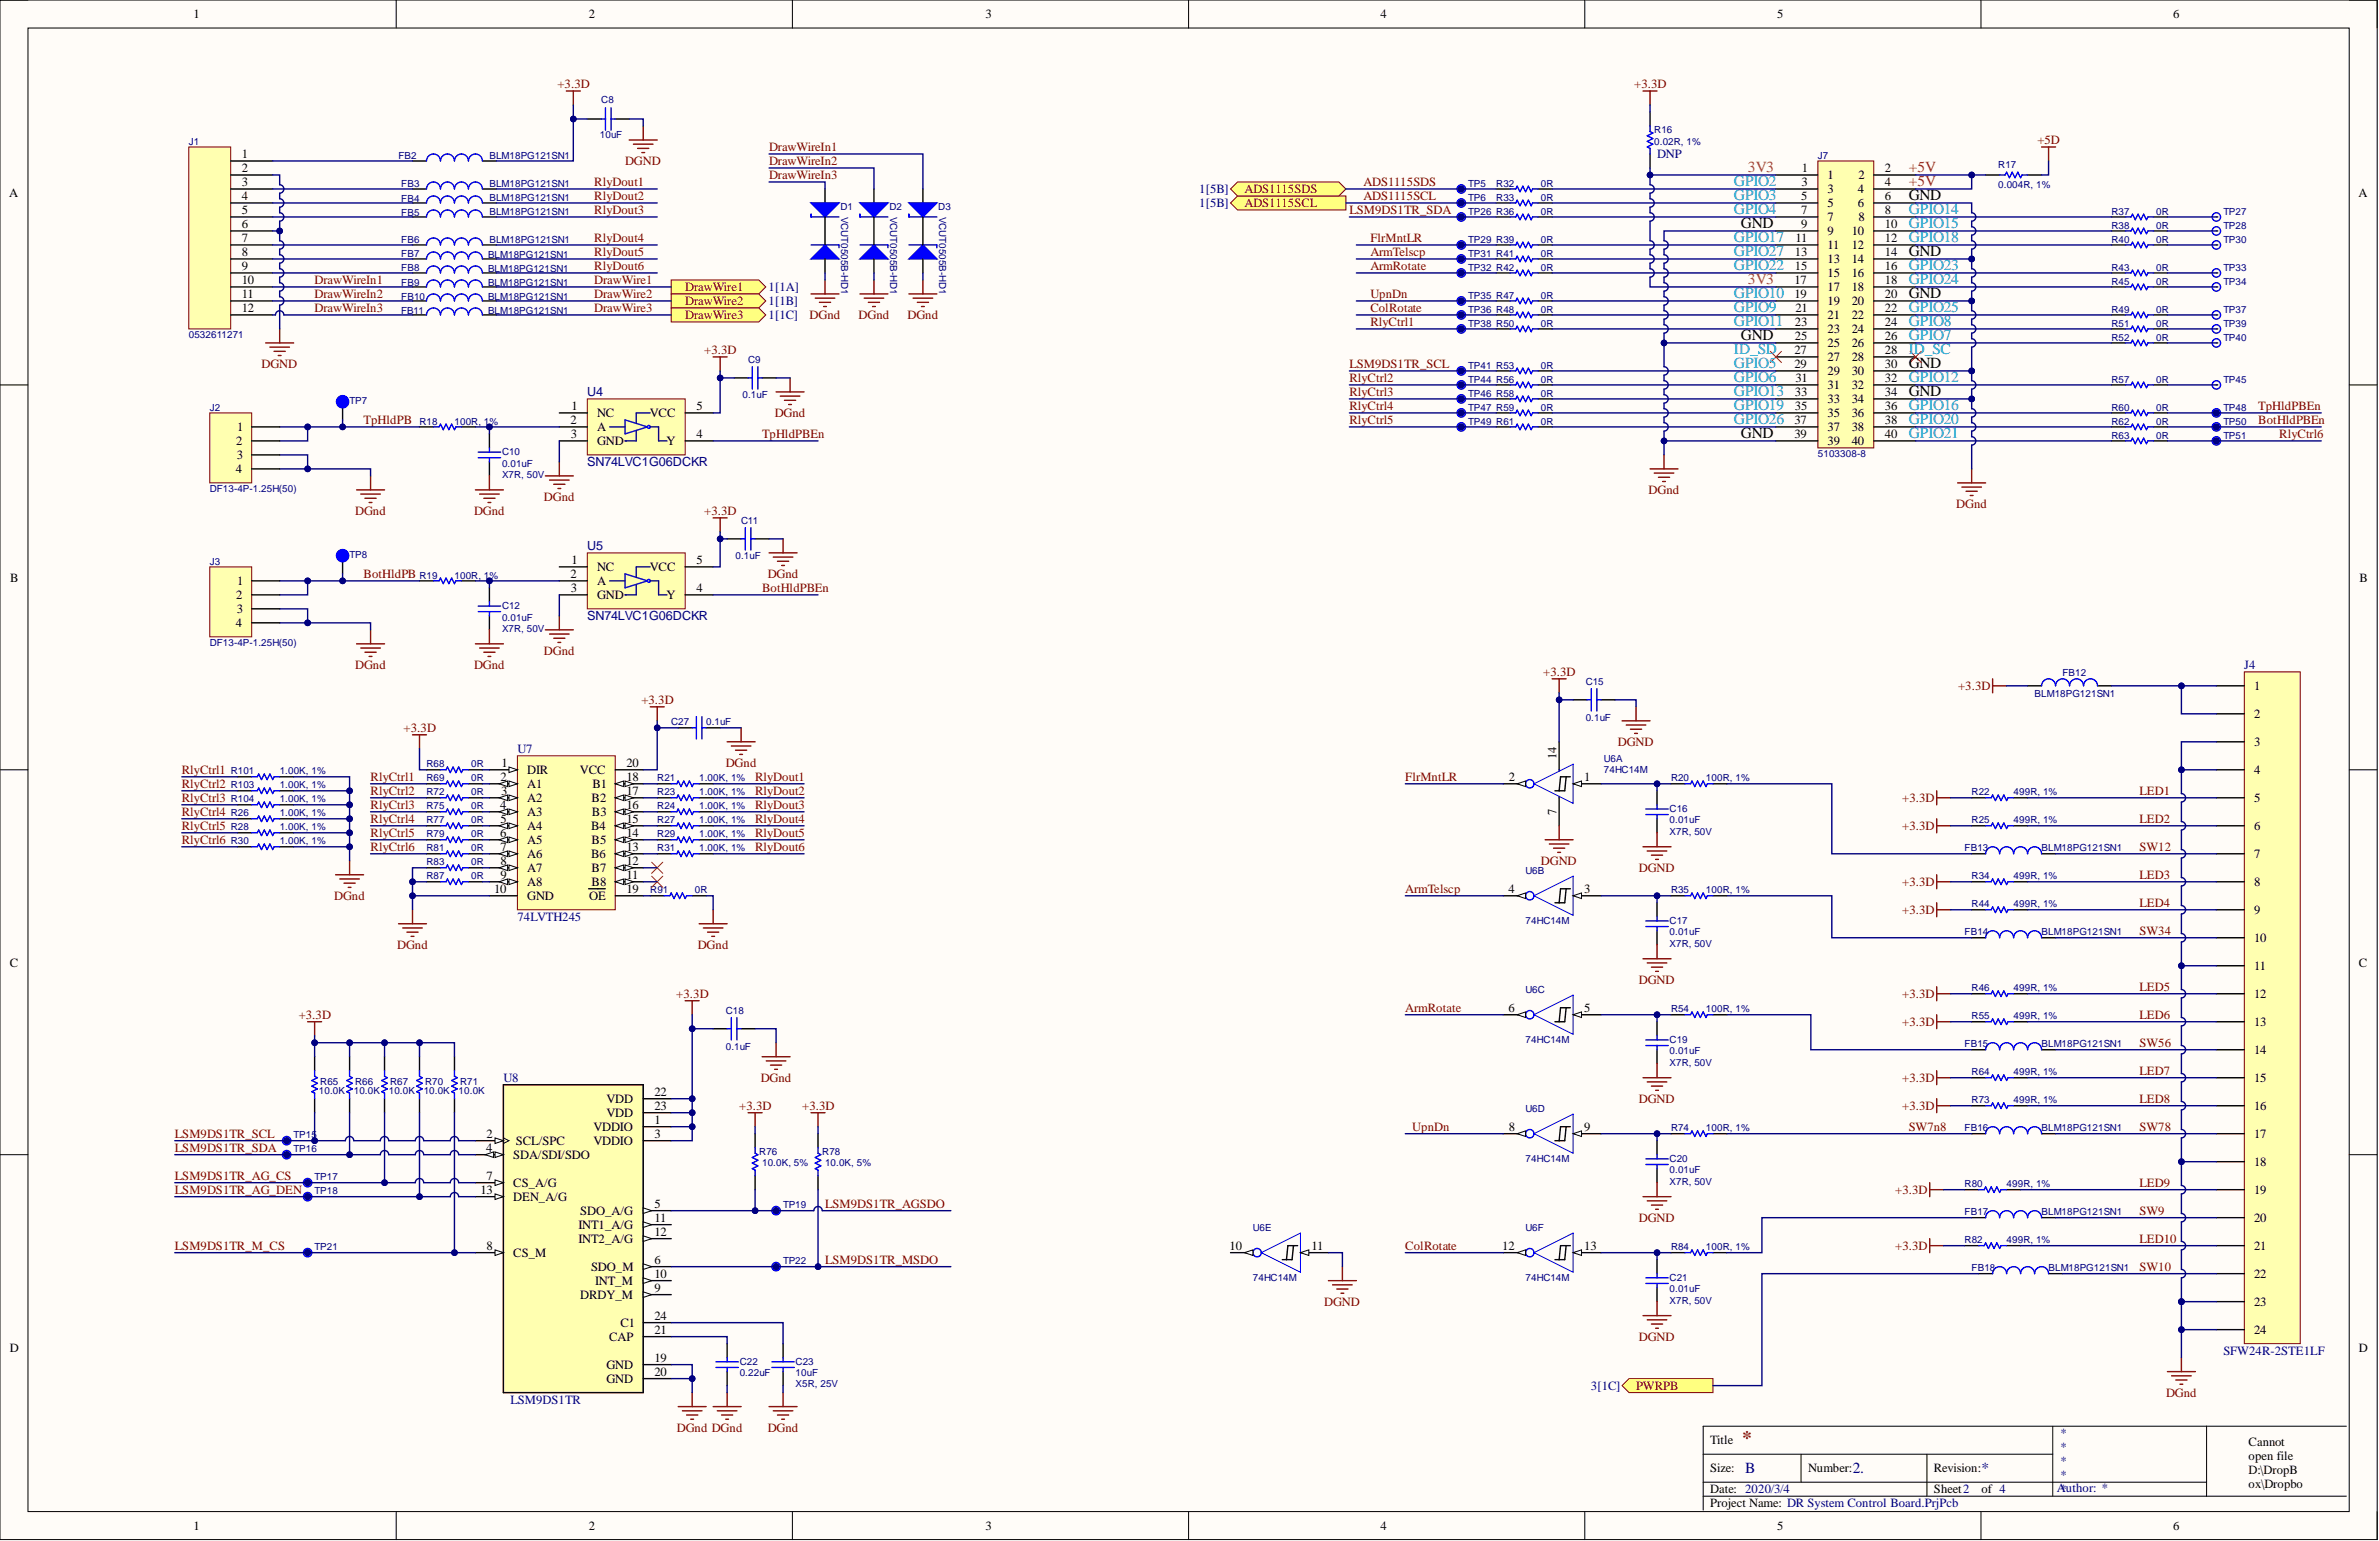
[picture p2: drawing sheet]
<svg xmlns="http://www.w3.org/2000/svg" width="431mm" height="279mm" viewBox="0 0 431 279" stroke-linecap="round" stroke-linejoin="round" font-family="sans-serif">
<defs><g id="words">
<text font-size="3.5" fill="#800000" x="316" y="261.9">*</text>
<g font-size="2.8" fill="#009cca">
<text x="314.5" y="33.7">GPIO2</text>
<text x="314.5" y="36.2">GPIO3</text>
<text x="314.5" y="38.7">GPIO4</text>
<text x="346.2" y="38.7">GPIO14</text>
<text x="346.2" y="41.3">GPIO15</text>
<text x="314.5" y="43.8">GPIO17</text>
<text x="314.5" y="46.4">GPIO27</text>
<text x="346.2" y="43.8">GPIO18</text>
<text x="314.5" y="48.9">GPIO22</text>
<text x="314.5" y="54">GPIO10</text>
<text x="346.2" y="48.9">GPIO23</text>
<text x="346.2" y="51.4">GPIO24</text>
<text x="314.5" y="56.5">GPIO9</text>
<text x="314.5" y="59">GPIO11</text>
<text x="346.2" y="56.5">GPIO25</text>
<text x="346.2" y="59">GPIO8</text>
<text x="314.5" y="64.1">ID_SD</text>
<text x="346.2" y="61.6">GPIO7</text>
<text x="346.2" y="64.1">ID_SC</text>
<text x="314.5" y="66.7">GPIO5</text>
<text x="314.5" y="69.2">GPIO6</text>
<text x="314.5" y="71.7">GPIO13</text>
<text x="346.2" y="69.2">GPIO12</text>
<text x="314.5" y="74.3">GPIO19</text>
<text x="314.5" y="76.8">GPIO26</text>
<text x="346.2" y="74.3">GPIO16</text>
<text x="346.2" y="76.8">GPIO20</text>
<text x="346.2" y="79.3">GPIO21</text>
</g>
<g font-size="2.8" fill="#de4f16">
<text x="317" y="31.1">3V3</text>
<text x="317" y="51.4">3V3</text>
</g>
<g font-size="2.8" fill="#ee0e22">
<text x="346.2" y="31.1">+5V</text>
<text x="346.2" y="33.7">+5V</text>
</g>
<g font-size="2.8">
<text x="315.7" y="41.3">GND</text>
<text x="346.2" y="36.2">GND</text>
<text x="346.2" y="46.4">GND</text>
<text x="346.2" y="54">GND</text>
<text x="315.7" y="61.6">GND</text>
<text x="346.2" y="71.7">GND</text>
<text x="346.2" y="66.7">GND</text>
<text x="315.7" y="79.3">GND</text>
</g>
<g font-size="2.8" fill="#000080">
<text x="316.5" y="267.1">B</text>
<text x="336" y="267.1">2.</text>
<text x="359.3" y="267.1">*</text>
</g>
<g font-size="2.3">
<text x="35.1" y="3.3">1</text>
<text x="106.8" y="3.3">2</text>
<text x="178.7" y="3.3">3</text>
<text x="250.4" y="3.3">4</text>
<text x="322.3" y="3.3">5</text>
<text x="394.1" y="3.3">6</text>
<text x="43.9" y="28.7">1</text>
<text x="1.7" y="35.7">A</text>
<text x="43.9" y="31.2">2</text>
<text x="43.9" y="33.8">3</text>
<text x="326.7" y="33.8">3</text>
<text x="326.8" y="31.2">1</text>
<text x="331.5" y="32.5">1</text>
<text x="331.5" y="35">3</text>
<text x="336.9" y="35">4</text>
<text x="337" y="32.5">2</text>
<text x="341.8" y="31.2">2</text>
<text x="341.8" y="33.8">4</text>
<text x="427.7" y="35.7">A</text>
<text x="43.9" y="36.3">4</text>
<text x="43.9" y="38.8">5</text>
<text x="43.9" y="41.4">6</text>
<text x="326.6" y="36.3">5</text>
<text x="326.6" y="38.8">7</text>
<text x="326.6" y="41.4">9</text>
<text x="331.5" y="37.6">5</text>
<text x="331.5" y="40.1">7</text>
<text x="336.9" y="37.6">6</text>
<text x="337" y="40.1">8</text>
<text x="341.8" y="36.3">6</text>
<text x="341.8" y="38.8">8</text>
<text x="341.8" y="41.4">10</text>
<text x="43.9" y="43.9">7</text>
<text x="43.9" y="46.4">8</text>
<text x="325.5" y="46.4">13</text>
<text x="325.6" y="43.9">11</text>
<text x="331.5" y="42.6">9</text>
<text x="331.5" y="45.2">11</text>
<text x="331.5" y="47.7">13</text>
<text x="335.8" y="42.6">10</text>
<text x="335.8" y="45.2">12</text>
<text x="335.8" y="47.7">14</text>
<text x="341.8" y="43.9">12</text>
<text x="341.8" y="46.4">14</text>
<text x="43.9" y="49">9</text>
<text x="43.9" y="51.5">10</text>
<text x="325.5" y="51.5">17</text>
<text x="325.5" y="49">15</text>
<text x="331.5" y="50.2">15</text>
<text x="331.5" y="52.8">17</text>
<text x="335.8" y="50.2">16</text>
<text x="335.8" y="52.8">18</text>
<text x="341.8" y="49">16</text>
<text x="341.8" y="51.5">18</text>
<text x="43.9" y="54.1">11</text>
<text x="43.9" y="56.6">12</text>
<text x="325.5" y="54.1">19</text>
<text x="325.5" y="59.1">23</text>
<text x="325.6" y="56.6">21</text>
<text x="331.5" y="55.3">19</text>
<text x="331.5" y="57.9">21</text>
<text x="335.8" y="55.3">20</text>
<text x="335.8" y="57.9">22</text>
<text x="341.8" y="54.1">20</text>
<text x="341.8" y="56.6">22</text>
<text x="341.8" y="59.1">24</text>
<text x="325.5" y="64.2">27</text>
<text x="325.5" y="61.7">25</text>
<text x="331.5" y="60.4">23</text>
<text x="331.5" y="62.9">25</text>
<text x="331.5" y="65.5">27</text>
<text x="335.8" y="60.4">24</text>
<text x="335.8" y="62.9">26</text>
<text x="335.8" y="65.5">28</text>
<text x="341.8" y="61.7">26</text>
<text x="341.8" y="64.2">28</text>
<text x="325.5" y="66.7">29</text>
<text x="325.5" y="71.8">33</text>
<text x="325.6" y="69.3">31</text>
<text x="331.5" y="68">29</text>
<text x="331.5" y="70.6">31</text>
<text x="335.8" y="68">30</text>
<text x="335.8" y="70.6">32</text>
<text x="341.8" y="66.7">30</text>
<text x="341.8" y="69.3">32</text>
<text x="341.8" y="71.8">34</text>
<text x="103.5" y="76.9">2</text>
<text x="103.6" y="74.4">1</text>
<text x="108.3" y="75.6">NC</text>
<text x="117.8" y="75.6">VCC</text>
<text x="126.3" y="74.4">5</text>
<text x="325.5" y="76.9">37</text>
<text x="325.5" y="74.4">35</text>
<text x="331.5" y="73.1">33</text>
<text x="331.5" y="75.6">35</text>
<text x="335.8" y="73.1">34</text>
<text x="335.8" y="75.6">36</text>
<text x="341.8" y="74.4">36</text>
<text x="341.8" y="76.9">38</text>
<text x="42.9" y="80.7">2</text>
<text x="42.9" y="83.2">3</text>
<text x="43" y="78.2">1</text>
<text x="103.6" y="79.4">3</text>
<text x="108.3" y="78.2">A</text>
<text x="108.3" y="80.7">GND</text>
<text x="120.9" y="80.7">Y</text>
<text x="126.3" y="79.4">4</text>
<text x="325.5" y="79.4">39</text>
<text x="331.5" y="78.2">37</text>
<text x="331.5" y="80.7">39</text>
<text x="335.8" y="78.2">38</text>
<text x="335.8" y="80.7">40</text>
<text x="341.8" y="79.4">40</text>
<text x="42.8" y="85.8">4</text>
<text x="1.9" y="105.5">B</text>
<text x="43" y="106.1">1</text>
<text x="103.5" y="104.8">2</text>
<text x="103.6" y="107.3">3</text>
<text x="103.6" y="102.3">1</text>
<text x="108.3" y="106.1">A</text>
<text x="108.3" y="103.5">NC</text>
<text x="117.8" y="103.5">VCC</text>
<text x="126.3" y="102.3">5</text>
<text x="126.3" y="107.3">4</text>
<text x="427.9" y="105.5">B</text>
<text x="42.8" y="113.7">4</text>
<text x="42.9" y="108.6">2</text>
<text x="42.9" y="111.2">3</text>
<text x="108.3" y="108.6">GND</text>
<text x="120.9" y="108.6">Y</text>
<text x="408.8" y="125.1">1</text>
<text x="408.8" y="130.2">2</text>
<text x="282.3" y="137.5" transform="rotate(-90 282.3 137.5)">14</text>
<text x="408.8" y="135.3">3</text>
<text x="90.8" y="141.6">2</text>
<text x="91" y="139.1">1</text>
<text x="95.6" y="140.3">DIR</text>
<text x="95.6" y="142.9">A1</text>
<text x="105.2" y="140.3">VCC</text>
<text x="107.4" y="142.9">B1</text>
<text x="113.6" y="141.6">18</text>
<text x="113.6" y="139.1">20</text>
<text x="273.6" y="141.6">2</text>
<text x="287.3" y="141.6">1</text>
<text x="408.8" y="140.3">4</text>
<text x="90.7" y="146.7">4</text>
<text x="90.8" y="149.2">5</text>
<text x="90.9" y="144.1">3</text>
<text x="95.6" y="145.4">A2</text>
<text x="95.6" y="147.9">A3</text>
<text x="107.3" y="145.4">B2</text>
<text x="107.4" y="147.9">B3</text>
<text x="113.6" y="149.2">15</text>
<text x="113.6" y="146.7">16</text>
<text x="113.6" y="144.1">17</text>
<text x="282.3" y="147.7" transform="rotate(-90 282.3 147.7)">7</text>
<text x="408.8" y="145.4">5</text>
<text x="90.7" y="151.8">6</text>
<text x="90.8" y="154.3">7</text>
<text x="95.6" y="150.5">A4</text>
<text x="95.6" y="153">A5</text>
<text x="95.6" y="155.6">A6</text>
<text x="107.2" y="155.6">B6</text>
<text x="107.2" y="150.5">B4</text>
<text x="107.3" y="153">B5</text>
<text x="113.6" y="154.3">13</text>
<text x="113.6" y="151.8">14</text>
<text x="408.8" y="150.5">6</text>
<text x="408.8" y="155.6">7</text>
<text x="89.6" y="161.9">10</text>
<text x="90.8" y="156.8">8</text>
<text x="90.8" y="159.4">9</text>
<text x="95.6" y="158.1">A7</text>
<text x="95.6" y="160.6">A8</text>
<text x="107.3" y="160.6">B8</text>
<text x="107.3" y="158.1">B7</text>
<text x="113.6" y="159.4">11</text>
<text x="113.6" y="156.8">12</text>
<text x="113.6" y="161.9">19</text>
<text x="273.5" y="161.9">4</text>
<text x="287.3" y="161.9">3</text>
<text x="408.8" y="160.6">8</text>
<text x="95.6" y="163.2">GND</text>
<text x="106.8" y="163.2">OE</text>
<text x="408.8" y="165.7">9</text>
<text x="408.8" y="170.8">10</text>
<text x="1.8" y="175.3">C</text>
<text x="408.8" y="175.9">11</text>
<text x="427.8" y="175.3">C</text>
<text x="273.5" y="183.5">6</text>
<text x="287.3" y="183.5">5</text>
<text x="408.8" y="180.9">12</text>
<text x="408.8" y="186">13</text>
<text x="408.8" y="191.1">14</text>
<text x="408.8" y="196.2">15</text>
<text x="110" y="202.5">VDD</text>
<text x="110" y="200">VDD</text>
<text x="118.7" y="203.8">1</text>
<text x="118.7" y="201.2">23</text>
<text x="118.7" y="198.7">22</text>
<text x="408.8" y="201.2">16</text>
<text x="88.2" y="208.9">4</text>
<text x="88.3" y="206.3">2</text>
<text x="93.6" y="207.6">SCL/SPC</text>
<text x="107.6" y="207.6">VDDIO</text>
<text x="107.6" y="205">VDDIO</text>
<text x="118.7" y="206.3">3</text>
<text x="273.6" y="205">8</text>
<text x="287.3" y="205">9</text>
<text x="408.8" y="206.3">17</text>
<text x="88.3" y="213.9">7</text>
<text x="93.1" y="215.2">CS_A/G</text>
<text x="93.1" y="210.1">SDA/SDI/SDO</text>
<text x="408.8" y="211.4">18</text>
<text x="87.2" y="216.5">13</text>
<text x="93.1" y="217.7">DEN_A/G</text>
<text x="105.2" y="220.3">SDO_A/G</text>
<text x="118.7" y="221.5">11</text>
<text x="118.7" y="219">5</text>
<text x="408.8" y="216.5">19</text>
<text x="408.8" y="221.5">20</text>
<text x="88.3" y="226.6">8</text>
<text x="93.1" y="227.9">CS_M</text>
<text x="104.9" y="225.3">INT2_A/G</text>
<text x="104.9" y="222.8">INT1_A/G</text>
<text x="118.7" y="224.1">12</text>
<text x="223" y="226.6">10</text>
<text x="237.9" y="226.6">11</text>
<text x="272.4" y="226.6">12</text>
<text x="287.3" y="226.6">13</text>
<text x="408.8" y="226.6">21</text>
<text x="107.2" y="230.4">SDO_M</text>
<text x="107.9" y="233">INT_M</text>
<text x="118.7" y="231.7">10</text>
<text x="118.7" y="229.2">6</text>
<text x="408.8" y="231.7">22</text>
<text x="105.2" y="235.5">DRDY_M</text>
<text x="118.7" y="239.3">24</text>
<text x="118.7" y="234.2">9</text>
<text x="408.8" y="236.8">23</text>
<text x="1.8" y="245.1">D</text>
<text x="110.5" y="243.1">CAP</text>
<text x="112.5" y="240.6">C1</text>
<text x="118.7" y="241.8">21</text>
<text x="408.8" y="241.8">24</text>
<text x="427.8" y="245.1">D</text>
<text x="110" y="250.7">GND</text>
<text x="110" y="248.2">GND</text>
<text x="118.7" y="249.5">20</text>
<text x="118.7" y="246.9">19</text>
<text x="310.1" y="261.9">Title</text>
<text x="407.8" y="262.1">Cannot</text>
<text x="310.1" y="267">Size:</text>
<text x="327.9" y="267">Number:</text>
<text x="350.7" y="267">Revision:</text>
<text x="407.8" y="264.7">open file</text>
<text x="407.8" y="267.2">D:\DropB</text>
<text x="407.8" y="269.8">ox\Dropbo</text>
<text x="310.1" y="270.8">Date: 2020/3/4</text>
<text x="310.1" y="273.3">Project Name: DR System Control Board.PrjPcb</text>
<text x="350.7" y="270.8">Sheet2</text>
<text x="359.3" y="270.8">of 4</text>
<text x="407.8" y="272.3">x\AirXi</text>
<text x="407.8" y="274.8">Project\Ca</text>
<text x="35.1" y="277.4">1</text>
<text x="106.8" y="277.4">2</text>
<text x="178.7" y="277.4">3</text>
<text x="250.4" y="277.4">4</text>
<text x="322.3" y="277.4">5</text>
<text x="394.1" y="277.4">6</text>
</g>
<g font-size="2.3" fill="#800000">
<text x="101.1" y="16">+3.3D</text>
<text x="296.4" y="16">+3.3D</text>
<text x="113.4" y="29.9">DGND</text>
<text x="139.5" y="27.4">DrawWireIn1</text>
<text x="139.5" y="29.9">DrawWireIn2</text>
<text x="369.5" y="26.1">+5D</text>
<text x="107.8" y="33.8">RlyDout1</text>
<text x="139.5" y="32.5">DrawWireIn3</text>
<text x="225.7" y="35">ADS1115SDS</text>
<text x="247.3" y="33.8">ADS1115SDS</text>
<text x="107.8" y="36.3">RlyDout2</text>
<text x="107.8" y="38.8">RlyDout3</text>
<text x="225.7" y="37.6">ADS1115SCL</text>
<text x="244.7" y="38.8">LSM9DS1TR_SDA</text>
<text x="247.3" y="36.3">ADS1115SCL</text>
<text x="107.8" y="43.9">RlyDout4</text>
<text x="107.8" y="46.4">RlyDout5</text>
<text x="248.5" y="46.4">ArmTelscp</text>
<text x="248.5" y="43.9">FlrMntLR</text>
<text x="57.1" y="51.5">DrawWireIn1</text>
<text x="107.8" y="49">RlyDout6</text>
<text x="107.8" y="51.5">DrawWire1</text>
<text x="124.3" y="52.8">DrawWire1</text>
<text x="248.5" y="49">ArmRotate</text>
<text x="57.1" y="54.1">DrawWireIn2</text>
<text x="57.1" y="56.6">DrawWireIn3</text>
<text x="107.8" y="54.1">DrawWire2</text>
<text x="107.8" y="56.6">DrawWire3</text>
<text x="124.3" y="55.3">DrawWire2</text>
<text x="124.3" y="57.9">DrawWire3</text>
<text x="146.8" y="57.9">DGnd</text>
<text x="155.7" y="57.9">DGnd</text>
<text x="164.6" y="57.9">DGnd</text>
<text x="248.5" y="59.1">RlyCtrl1</text>
<text x="248.5" y="56.6">ColRotate</text>
<text x="248.5" y="54.1">UpnDn</text>
<text x="127.7" y="64.2">+3.3D</text>
<text x="47.4" y="66.7">DGND</text>
<text x="244.7" y="66.7">LSM9DS1TR_SCL</text>
<text x="244.7" y="71.8">RlyCtrl3</text>
<text x="244.7" y="69.3">RlyCtrl2</text>
<text x="65.9" y="76.9">TpHldPB</text>
<text x="140.5" y="75.6">DGnd</text>
<text x="244.7" y="74.4">RlyCtrl4</text>
<text x="244.7" y="76.9">RlyCtrl5</text>
<text x="409.6" y="76.9">BotHldPBEn</text>
<text x="409.6" y="74.4">TpHldPBEn</text>
<text x="138.2" y="79.4">TpHldPBEn</text>
<text x="413.4" y="79.4">RlyCtrl6</text>
<text x="299" y="89.6">DGnd</text>
<text x="64.4" y="93.4">DGnd</text>
<text x="86" y="93.4">DGnd</text>
<text x="98.6" y="90.9">DGnd</text>
<text x="127.7" y="93.4">+3.3D</text>
<text x="354.8" y="92.1">DGnd</text>
<text x="65.9" y="104.8">BotHldPB</text>
<text x="138.2" y="107.3">BotHldPBEn</text>
<text x="139.2" y="104.8">DGnd</text>
<text x="98.6" y="118.8">DGnd</text>
<text x="64.4" y="121.3">DGnd</text>
<text x="86" y="121.3">DGnd</text>
<text x="279.9" y="122.6">+3.3D</text>
<text x="355.1" y="125.1">+3.3D</text>
<text x="116.3" y="127.6">+3.3D</text>
<text x="73.2" y="132.7">+3.3D</text>
<text x="293.4" y="135.3">DGND</text>
<text x="33" y="140.3">RlyCtrl1</text>
<text x="33" y="142.9">RlyCtrl2</text>
<text x="67.2" y="141.6">RlyCtrl1</text>
<text x="131.6" y="139.1">DGnd</text>
<text x="136.9" y="141.6">RlyDout1</text>
<text x="254.9" y="141.6">FlrMntLR</text>
<text x="33" y="145.4">RlyCtrl3</text>
<text x="33" y="147.9">RlyCtrl4</text>
<text x="67.2" y="144.1">RlyCtrl2</text>
<text x="67.2" y="146.7">RlyCtrl3</text>
<text x="67.2" y="149.2">RlyCtrl4</text>
<text x="136.9" y="144.1">RlyDout2</text>
<text x="136.9" y="146.7">RlyDout3</text>
<text x="136.9" y="149.2">RlyDout4</text>
<text x="345" y="145.4">+3.3D</text>
<text x="388" y="144.1">LED1</text>
<text x="388" y="149.2">LED2</text>
<text x="33" y="150.5">RlyCtrl5</text>
<text x="33" y="153">RlyCtrl6</text>
<text x="67.2" y="151.8">RlyCtrl5</text>
<text x="67.2" y="154.3">RlyCtrl6</text>
<text x="136.9" y="151.8">RlyDout5</text>
<text x="136.9" y="154.3">RlyDout6</text>
<text x="345" y="150.5">+3.3D</text>
<text x="388" y="154.3">SW12</text>
<text x="254.9" y="161.9">ArmTelscp</text>
<text x="279.5" y="156.8">DGND</text>
<text x="297.2" y="158.1">DGND</text>
<text x="345" y="160.6">+3.3D</text>
<text x="388" y="159.4">LED3</text>
<text x="60.6" y="163.2">DGnd</text>
<text x="345" y="165.7">+3.3D</text>
<text x="388" y="164.4">LED4</text>
<text x="72" y="172.1">DGnd</text>
<text x="126.5" y="172.1">DGnd</text>
<text x="388" y="169.5">SW34</text>
<text x="297.2" y="178.4">DGND</text>
<text x="388" y="179.7">LED5</text>
<text x="54.2" y="184.7">+3.3D</text>
<text x="122.7" y="180.9">+3.3D</text>
<text x="254.9" y="183.5">ArmRotate</text>
<text x="345" y="180.9">+3.3D</text>
<text x="388" y="184.7">LED6</text>
<text x="345" y="186">+3.3D</text>
<text x="388" y="189.8">SW56</text>
<text x="138" y="196.2">DGnd</text>
<text x="345" y="196.2">+3.3D</text>
<text x="388" y="194.9">LED7</text>
<text x="134.1" y="201.2">+3.3D</text>
<text x="145.5" y="201.2">+3.3D</text>
<text x="297.2" y="200">DGND</text>
<text x="345" y="201.2">+3.3D</text>
<text x="388" y="200">LED8</text>
<text x="31.7" y="206.3">LSM9DS1TR_SCL</text>
<text x="31.7" y="208.9">LSM9DS1TR_SDA</text>
<text x="256.1" y="205">UpnDn</text>
<text x="346.2" y="205">SW7n8</text>
<text x="388" y="205">SW78</text>
<text x="31.7" y="213.9">LSM9DS1TR_AG_CS</text>
<text x="388" y="215.2">LED9</text>
<text x="31.7" y="216.5">LSM9DS1TR_AG_DEN</text>
<text x="149.6" y="219">LSM9DS1TR_AGSDO</text>
<text x="297.2" y="221.5">DGND</text>
<text x="343.7" y="216.5">+3.3D</text>
<text x="388" y="220.3">SW9</text>
<text x="31.7" y="226.6">LSM9DS1TR_M_CS</text>
<text x="254.9" y="226.6">ColRotate</text>
<text x="343.7" y="226.6">+3.3D</text>
<text x="388" y="225.3">LED10</text>
<text x="149.6" y="229.2">LSM9DS1TR_MSDO</text>
<text x="388" y="230.4">SW10</text>
<text x="240.2" y="236.8">DGND</text>
<text x="297.2" y="243.1">DGND</text>
<text x="296.7" y="252">PWRPB</text>
<text x="392.8" y="253.3">DGnd</text>
<text x="122.7" y="259.6">DGnd DGnd</text>
<text x="139.2" y="259.6">DGnd</text>
</g>
<g font-size="2.3" fill="#000080">
<text x="300.5" y="28.7">DNP</text>
<text x="217.5" y="35">1[5B]</text>
<text x="217.5" y="37.6">1[5B]</text>
<text x="139.4" y="52.8">1[1A]</text>
<text x="139.4" y="55.3">1[1B]</text>
<text x="139.4" y="57.9">1[1C]</text>
<text x="106.5" y="71.8">U4</text>
<text x="106.5" y="84.5">SN74LVC1G06DCKR</text>
<text x="106.5" y="99.7">U5</text>
<text x="106.5" y="112.4">SN74LVC1G06DCKR</text>
<text x="407" y="121.3">J4</text>
<text x="93.8" y="136.5">U7</text>
<text x="93.8" y="167">74LVTH245</text>
<text x="91.3" y="196.2">U8</text>
<text x="403.2" y="245.6">SFW24R-2STE1LF</text>
<text x="288.5" y="252">3[1C]</text>
<text x="92.6" y="254.5">LSM9DS1TR</text>
<text x="373.5" y="260.6">*</text>
<text x="373.5" y="263.2">*</text>
<text x="373.5" y="265.7">*</text>
<text x="373.5" y="268.2">*</text>
<text x="373" y="270.5">A</text>
<text x="373.5" y="270.8">*uthor: *</text>
</g>
<g font-size="1.8" fill="#000080">
<text x="109" y="18.6">C8</text>
<text x="34.2" y="26.2">J1</text>
<text x="72.3" y="28.8">FB2</text>
<text x="88.8" y="28.8">BLM18PG121SN1</text>
<text x="108.8" y="25">10uF</text>
<text x="300" y="24.2">R16</text>
<text x="300" y="26.2">0.02R, 1%</text>
<text x="329.7" y="28.8">J7</text>
<text x="72.8" y="33.8">FB3</text>
<text x="88.8" y="33.8">BLM18PG121SN1</text>
<text x="266.3" y="33.8">TP5</text>
<text x="271.3" y="33.8">R32</text>
<text x="279.5" y="33.8">0R</text>
<text x="362.4" y="30.5">R17</text>
<text x="362.4" y="34.1">0.004R, 1%</text>
<text x="72.8" y="36.6">FB4</text>
<text x="72.8" y="39.2">FB5</text>
<text x="88.8" y="36.4">BLM18PG121SN1</text>
<text x="88.8" y="38.9">BLM18PG121SN1</text>
<text x="152.4" y="38.2">D1</text>
<text x="152.6" y="39.3" transform="rotate(90 152.6 39.3)">VCUT0505B-HD1</text>
<text x="161.3" y="38.2">D2</text>
<text x="161.5" y="39.3" transform="rotate(90 161.5 39.3)">VCUT0505B-HD1</text>
<text x="170.2" y="38.2">D3</text>
<text x="170.3" y="39.3" transform="rotate(90 170.3 39.3)">VCUT0505B-HD1</text>
<text x="266.3" y="38.9">TP26 R36</text>
<text x="266.3" y="36.4">TP6</text>
<text x="271.3" y="36.4">R33</text>
<text x="279.5" y="36.4">0R</text>
<text x="279.5" y="38.9">0R</text>
<text x="382.9" y="38.9">R37</text>
<text x="382.9" y="41.5">R38</text>
<text x="391" y="38.9">0R</text>
<text x="391" y="41.5">0R</text>
<text x="403.2" y="38.9">TP27</text>
<text x="403.2" y="41.5">TP28</text>
<text x="72.8" y="44">FB6</text>
<text x="72.8" y="46.5">FB7</text>
<text x="88.5" y="46.8">BLM18PG121SN1</text>
<text x="88.8" y="44">BLM18PG121SN1</text>
<text x="266.3" y="44">TP29 R39</text>
<text x="266.3" y="46.5">TP31 R41</text>
<text x="279.5" y="44">0R</text>
<text x="279.5" y="46.5">0R</text>
<text x="382.9" y="44">R40</text>
<text x="391" y="44">0R</text>
<text x="403.2" y="44">TP30</text>
<text x="72.8" y="49.1">FB8</text>
<text x="72.8" y="51.9">FB9</text>
<text x="88.5" y="49.3">BLM18PG121SN1</text>
<text x="88.5" y="51.9">BLM18PG121SN1</text>
<text x="266.3" y="49.1">TP32 R42</text>
<text x="279.5" y="49.1">0R</text>
<text x="382.9" y="49.1">R43</text>
<text x="382.9" y="51.6">R45</text>
<text x="391" y="49.1">0R</text>
<text x="391" y="51.6">0R</text>
<text x="403.2" y="49.1">TP33</text>
<text x="403.2" y="51.6">TP34</text>
<text x="72.8" y="54.4">FB10</text>
<text x="72.8" y="56.9">FB11</text>
<text x="88.5" y="54.4">BLM18PG121SN1</text>
<text x="88.5" y="56.9">BLM18PG121SN1</text>
<text x="266.3" y="54.1">TP35 R47</text>
<text x="266.3" y="56.7">TP36 R48</text>
<text x="266.3" y="59.2">TP38 R50</text>
<text x="279.5" y="54.1">0R</text>
<text x="279.5" y="56.7">0R</text>
<text x="279.5" y="59.2">0R</text>
<text x="382.9" y="56.7">R49</text>
<text x="382.9" y="59.2">R51</text>
<text x="391" y="56.7">0R</text>
<text x="391" y="59.2">0R</text>
<text x="403.2" y="56.7">TP37</text>
<text x="403.2" y="59.2">TP39</text>
<text x="34.2" y="61.2">0532611271</text>
<text x="135.7" y="65.8">C9</text>
<text x="382.9" y="61.8">R52</text>
<text x="391" y="61.8">0R</text>
<text x="403.2" y="61.8">TP40</text>
<text x="266.3" y="66.8">TP41 R53</text>
<text x="266.3" y="69.4">TP44 R56</text>
<text x="266.3" y="71.9">TP46 R58</text>
<text x="279.5" y="66.8">0R</text>
<text x="279.5" y="69.4">0R</text>
<text x="279.5" y="71.9">0R</text>
<text x="382.9" y="69.4">R57</text>
<text x="391" y="69.4">0R</text>
<text x="403.2" y="69.4">TP45</text>
<text x="38" y="74.4">J2</text>
<text x="63.4" y="73.2">TP7</text>
<text x="76.1" y="77">R18</text>
<text x="82.4" y="77">100R, 1%</text>
<text x="134.7" y="72.2">0.1uF</text>
<text x="266.3" y="74.4">TP47 R59</text>
<text x="266.3" y="77">TP49 R61</text>
<text x="279.5" y="74.4">0R</text>
<text x="279.5" y="77">0R</text>
<text x="382.9" y="74.4">R60</text>
<text x="382.9" y="77">R62</text>
<text x="391" y="74.4">0R</text>
<text x="391" y="77">0R</text>
<text x="403.2" y="74.4">TP48</text>
<text x="403.2" y="77">TP50</text>
<text x="91" y="82.6">C10</text>
<text x="329.7" y="82.8">5103308-8</text>
<text x="382.9" y="79.5">R63</text>
<text x="391" y="79.5">0R</text>
<text x="403.2" y="79.5">TP51</text>
<text x="38" y="89.2">DF13-4P-1.25H(50)</text>
<text x="91" y="86.6">X7R, 50V</text>
<text x="91" y="84.6">0.01uF</text>
<text x="134.4" y="95">C11</text>
<text x="63.4" y="101.1">TP8</text>
<text x="133.4" y="101.3">0.1uF</text>
<text x="38" y="102.4">J3</text>
<text x="76.1" y="104.9">R19</text>
<text x="82.4" y="104.9">100R, 1%</text>
<text x="91" y="110.5">C12</text>
<text x="91" y="112.5">0.01uF</text>
<text x="38" y="117.1">DF13-4P-1.25H(50)</text>
<text x="91" y="114.5">X7R, 50V</text>
<text x="287.6" y="124.2">C15</text>
<text x="374.1" y="122.7">FB12</text>
<text x="121.7" y="131.5">C27</text>
<text x="128.1" y="131.5">0.1uF</text>
<text x="287.6" y="130.8">0.1uF</text>
<text x="369" y="126.5">BLM18PG121SN1</text>
<text x="41.8" y="140.4">R101</text>
<text x="41.8" y="143">R103</text>
<text x="50.7" y="140.4">1.00K, 1%</text>
<text x="50.7" y="143">1.00K, 1%</text>
<text x="77.3" y="139.2">R68</text>
<text x="77.3" y="141.7">R69</text>
<text x="85.5" y="139.2">0R</text>
<text x="85.5" y="141.7">0R</text>
<text x="119.2" y="141.7">R21</text>
<text x="126.8" y="141.7">1.00K, 1%</text>
<text x="290.9" y="138.1">U6A</text>
<text x="290.9" y="140.2">74HC14M</text>
<text x="303" y="141.7">R20</text>
<text x="309.4" y="141.7">100R, 1%</text>
<text x="41.8" y="145.5">R104</text>
<text x="41.8" y="148">R26</text>
<text x="50.7" y="145.5">1.00K, 1%</text>
<text x="50.7" y="148">1.00K, 1%</text>
<text x="77.3" y="144.2">R72</text>
<text x="77.3" y="146.8">R75</text>
<text x="77.3" y="149.3">R77</text>
<text x="85.5" y="144.2">0R</text>
<text x="85.5" y="146.8">0R</text>
<text x="85.5" y="149.3">0R</text>
<text x="119.2" y="144.2">R23</text>
<text x="119.2" y="146.8">R24</text>
<text x="119.2" y="149.3">R27</text>
<text x="126.8" y="144.2">1.00K, 1%</text>
<text x="126.8" y="146.8">1.00K, 1%</text>
<text x="126.8" y="149.3">1.00K, 1%</text>
<text x="302.8" y="147.3">C16</text>
<text x="302.8" y="149.3">0.01uF</text>
<text x="357.6" y="144.2">R22</text>
<text x="357.6" y="149.3">R25</text>
<text x="365.2" y="144.2">499R, 1%</text>
<text x="365.2" y="149.3">499R, 1%</text>
<text x="41.8" y="150.6">R28</text>
<text x="41.8" y="153.1">R30</text>
<text x="50.7" y="150.6">1.00K, 1%</text>
<text x="50.7" y="153.1">1.00K, 1%</text>
<text x="77.3" y="151.8">R79</text>
<text x="77.3" y="154.4">R81</text>
<text x="85.5" y="151.8">0R</text>
<text x="85.5" y="154.4">0R</text>
<text x="119.2" y="151.8">R29</text>
<text x="119.2" y="154.4">R31</text>
<text x="126.8" y="151.8">1.00K, 1%</text>
<text x="126.8" y="154.4">1.00K, 1%</text>
<text x="302.8" y="151.3">X7R, 50V</text>
<text x="356.3" y="154.4">FB13</text>
<text x="370.3" y="154.4">BLM18PG121SN1</text>
<text x="77.3" y="156.9">R83</text>
<text x="77.3" y="159.5">R87</text>
<text x="85.5" y="156.9">0R</text>
<text x="85.5" y="159.5">0R</text>
<text x="117.9" y="162">R91</text>
<text x="126" y="162">0R</text>
<text x="276.7" y="158.4">U6B</text>
<text x="303" y="162">R35</text>
<text x="309.4" y="162">100R, 1%</text>
<text x="357.6" y="159.5">R34</text>
<text x="365.2" y="159.5">499R, 1%</text>
<text x="276.7" y="167.6">74HC14M</text>
<text x="302.8" y="167.6">C17</text>
<text x="357.6" y="164.5">R44</text>
<text x="365.2" y="164.5">499R, 1%</text>
<text x="302.8" y="171.6">X7R, 50V</text>
<text x="302.8" y="169.6">0.01uF</text>
<text x="356.3" y="169.6">FB14</text>
<text x="370.3" y="169.6">BLM18PG121SN1</text>
<text x="357.6" y="179.8">R46</text>
<text x="365.2" y="179.8">499R, 1%</text>
<text x="131.6" y="183.8">C18</text>
<text x="276.7" y="180">U6C</text>
<text x="303" y="183.6">R54</text>
<text x="309.4" y="183.6">100R, 1%</text>
<text x="357.6" y="184.8">R55</text>
<text x="365.2" y="184.8">499R, 1%</text>
<text x="131.6" y="190.4">0.1uF</text>
<text x="276.7" y="189.1">74HC14M</text>
<text x="302.8" y="189.1">C19</text>
<text x="302.8" y="191.2">0.01uF</text>
<text x="356.3" y="189.9">FB15</text>
<text x="370.3" y="189.9">BLM18PG121SN1</text>
<text x="58.1" y="196.8">R65</text>
<text x="64.4" y="196.8">R66</text>
<text x="70.8" y="196.8">R67</text>
<text x="77.1" y="196.8">R70</text>
<text x="83.4" y="196.8">R71</text>
<text x="302.8" y="193.2">X7R, 50V</text>
<text x="357.6" y="195">R64</text>
<text x="365.2" y="195">499R, 1%</text>
<text x="57.8" y="198.3">10.0K</text>
<text x="64.2" y="198.3">10.0K</text>
<text x="70.5" y="198.3">10.0K</text>
<text x="76.8" y="198.3">10.0K</text>
<text x="83.2" y="198.3">10.0K</text>
<text x="276.7" y="201.6">U6D</text>
<text x="357.6" y="200.1">R73</text>
<text x="365.2" y="200.1">499R, 1%</text>
<text x="53.3" y="206.4">TP15</text>
<text x="53.3" y="208.9">TP16</text>
<text x="137.7" y="209.4">R76</text>
<text x="149.1" y="209.4">R78</text>
<text x="303" y="205.1">R74</text>
<text x="309.4" y="205.1">100R, 1%</text>
<text x="356.3" y="205.1">FB16</text>
<text x="370.3" y="205.1">BLM18PG121SN1</text>
<text x="57.1" y="214">TP17</text>
<text x="138.2" y="211.5">10.0K, 5%</text>
<text x="149.6" y="211.5">10.0K, 5%</text>
<text x="276.7" y="210.7">74HC14M</text>
<text x="302.8" y="214.8">X7R, 50V</text>
<text x="302.8" y="210.7">C20</text>
<text x="302.8" y="212.7">0.01uF</text>
<text x="356.3" y="215.3">R80</text>
<text x="363.9" y="215.3">499R, 1%</text>
<text x="57.1" y="216.5">TP18</text>
<text x="142" y="219.1">TP19</text>
<text x="356.3" y="220.4">FB17</text>
<text x="370.3" y="220.4">BLM18PG121SN1</text>
<text x="57.1" y="226.7">TP21</text>
<text x="227.2" y="223.1">U6E</text>
<text x="276.7" y="223.1">U6F</text>
<text x="303" y="226.7">R84</text>
<text x="309.4" y="226.7">100R, 1%</text>
<text x="356.3" y="225.4">R82</text>
<text x="363.9" y="225.4">499R, 1%</text>
<text x="142" y="229.2">TP22</text>
<text x="227.2" y="232.3">74HC14M</text>
<text x="276.7" y="232.3">74HC14M</text>
<text x="302.8" y="232.3">C21</text>
<text x="357.6" y="230.5">FB18</text>
<text x="371.5" y="230.5">BLM18PG121SN1</text>
<text x="302.8" y="236.3">X7R, 50V</text>
<text x="302.8" y="234.3">0.01uF</text>
<text x="134.2" y="249.5">0.22uF</text>
<text x="134.2" y="247.5">C22</text>
<text x="144.3" y="251.6">X5R, 25V</text>
<text x="144.3" y="247.5">C23</text>
<text x="144.3" y="249.5">10uF</text>
</g>
</g></defs>
<path d="M0 0h431.1v279.1h-431.1z" fill-rule="evenodd" fill="#fffcf8"/>
<path d="M0 0h431.1v279.1h-431.1z" fill="none" stroke="#000" stroke-width=".18"/>
<path d="M5.1 5.1h420.9v269h-420.9z" fill-rule="evenodd" fill="#fffcf8"/>
<g fill="none" stroke="#000" stroke-width=".18">
<path d="M0 0h5.1M5.1 5.1h420.9v269h-420.9zM71.9 0v5.1M143.7 0v5.1M215.6 0v5.1M287.4 0v5.1M359.3 0v5.1M426 0h5.1v5.1M0 69.8h5.1M426 69.8h5.1M0 139.6h5.1M426 139.6h5.1"/>
<path d="M0 209.4h5.1M426 209.4h5.1M372.3 258.6v12.7M400.2 258.6v12.7M425.5 258.6h-116.6v15.2M71.9 274.1v5M143.7 274.1v5M215.6 274.1v5M287.4 274.1v5M308.9 263.7h63.4M308.9 271.3h116.6M308.9 268.7h91.3"/>
<path d="M326.6 263.7v5M349.5 263.7v7.6M359.3 274.1v5M431.1 274.1v5"/>
</g>
<path d="M329.7 29.2h10.1v52h-10.1z" fill-rule="evenodd" fill="#ffffb0"/>
<path d="M329.7 29.2h10.1v52h-10.1z" fill="none" stroke="#800000" stroke-width=".18"/>
<g fill="none" stroke="#000" stroke-width=".25">
<path d="M271.3 34.3h2.6M271.3 36.8h2.6M271.3 39.3h2.6M279 34.3h2.5M279 36.8h2.5M279 39.3h2.5M322.1 31.7h7.6M322.1 34.3h7.6M322.1 36.8h7.6M322.1 39.3h7.6M339.8 31.7h7.6M339.8 34.3h7.6"/>
<path d="M339.8 36.8h7.6M339.8 39.3h7.6M382.9 39.3h2.6M390.5 39.3h2.6M271.3 44.4h2.6M271.3 47h2.6M271.3 49.5h2.6M271.3 54.6h2.6M271.3 57.1h2.6M271.3 59.6h2.6M279 44.4h2.5M279 47h2.5"/>
<path d="M279 49.5h2.5M279 54.6h2.5M279 57.1h2.5M279 59.6h2.5M322.1 41.9h7.6M322.1 44.4h7.6M322.1 47h7.6M322.1 49.5h7.6M322.1 52h7.6M322.1 54.6h7.6M322.1 57.1h7.6M322.1 59.6h7.6"/>
<path d="M339.8 41.9h7.6M339.8 44.4h7.6M339.8 47h7.6M339.8 49.5h7.6M339.8 52h7.6M339.8 54.6h7.6M339.8 57.1h7.6M339.8 59.6h7.6M382.9 41.9h2.6M382.9 44.4h2.6M382.9 49.5h2.6M382.9 52h2.6"/>
<path d="M382.9 57.1h2.6M382.9 59.6h2.6M390.5 41.9h2.6M390.5 44.4h2.6M390.5 49.5h2.6M390.5 52h2.6M390.5 57.1h2.6M390.5 59.6h2.6M271.3 67.3h2.6M271.3 69.8h2.6M271.3 72.3h2.6M271.3 74.9h2.6"/>
<path d="M271.3 77.4h2.6M279 67.3h2.5M279 69.8h2.5M279 72.3h2.5M279 74.9h2.5M279 77.4h2.5M322.1 62.2h7.6M322.1 64.7h7.6M322.1 67.3h7.6M322.1 69.8h7.6M322.1 72.3h7.6M322.1 74.9h7.6"/>
<path d="M322.1 77.4h7.6M322.1 79.9h7.6M339.8 62.2h7.6M339.8 64.7h7.6M339.8 67.3h7.6M339.8 69.8h7.6M339.8 72.3h7.6M339.8 74.9h7.6M339.8 77.4h7.6M339.8 79.9h7.6M382.9 62.2h2.6M382.9 69.8h2.6"/>
<path d="M382.9 74.9h2.6M382.9 77.4h2.6M382.9 79.9h2.6M390.5 62.2h2.6M390.5 69.8h2.6M390.5 74.9h2.6M390.5 77.4h2.6M390.5 79.9h2.6"/>
</g>
<path d="M299.2 85h5.1M300 85.8h3.6M300.8 86.5h2M301.5 87.3h.5M301.8 82.5v2.5M355 87.6h5.1M355.8 88.3h3.5M356.6 89.1h2M357.3 89.8h.5M357.6 85v2.6" fill="none" stroke="#800000" stroke-width=".25"/>
<g fill="none" stroke="#00f" stroke-width=".25">
<path d="M273.9 39.3h1l.3-.5 .5 1 .5-1 .5 1 .5-1 .5 1 .2-.5h1.1M273.9 34.3h1l.3-.5 .5 1 .5-1 .5 1 .5-1 .5 1 .2-.5h1.1M273.9 36.8h1l.3-.5 .5 1 .5-1 .5 1 .5-1 .5 1 .2-.5h1.1M385.5 39.3h1l.2-.5 .5 1 .6-1 .5 1 .5-1 .5 1 .2-.5h1M273.9 44.4h1l.3-.5 .5 1 .5-1 .5 1 .5-1 .5 1 .2-.5h1.1M273.9 49.5h1l.3-.5 .5 1 .5-1 .5 1 .5-1 .5 1 .2-.5h1.1M273.9 57.1h1l.3-.5 .5 1 .5-1 .5 1 .5-1 .5 1 .2-.5h1.1M273.9 59.6h1l.3-.5 .5 1 .5-1 .5 1 .5-1 .5 1 .2-.5h1.1M273.9 47h1l.3-.6 .5 1.1 .5-1.1 .5 1.1 .5-1.1 .5 1.1 .2-.5h1.1M273.9 54.6h1l.3-.5 .5 1 .5-1 .5 1 .5-1 .5 1 .2-.5h1.1M385.5 41.9h1l.2-.5 .5 1 .6-1 .5 1 .5-1 .5 1 .2-.5h1M385.5 44.4h1l.2-.5 .5 1 .6-1 .5 1 .5-1 .5 1 .2-.5h1"/>
<path d="M385.5 49.5h1l.2-.5 .5 1 .6-1 .5 1 .5-1 .5 1 .2-.5h1M385.5 52h1l.2-.5 .5 1 .6-1 .5 1 .5-1 .5 1 .2-.5h1M385.5 57.1h1l.2-.5 .5 1 .6-1 .5 1 .5-1 .5 1 .2-.5h1M385.5 59.6h1l.2-.5 .5 1 .6-1 .5 1 .5-1 .5 1 .2-.5h1M273.9 69.8h1l.3-.5 .5 1 .5-1 .5 1 .5-1 .5 1 .2-.5h1.1M273.9 74.9h1l.3-.5 .5 1 .5-1 .5 1 .5-1 .5 1 .2-.5h1.1M273.9 77.4h1l.3-.5 .5 1 .5-1 .5 1 .5-1 .5 1 .2-.5h1.1M273.9 67.3h1l.3-.6 .5 1.1 .5-1.1 .5 1.1 .5-1.1 .5 1.1 .2-.5h1.1M273.9 72.3h1l.3-.5 .5 1 .5-1 .5 1 .5-1 .5 1 .2-.5h1.1M385.5 62.2h1l.2-.5 .5 1 .6-1 .5 1 .5-1 .5 1 .2-.5h1M385.5 69.8h1l.2-.5 .5 1 .6-1 .5 1 .5-1 .5 1 .2-.5h1M385.5 74.9h1l.2-.5 .5 1 .6-1 .5 1 .5-1 .5 1 .2-.5h1"/>
<path d="M385.5 77.4h1l.2-.5 .5 1 .6-1 .5 1 .5-1 .5 1 .2-.5h1M385.5 79.9h1l.2-.5 .5 1 .6-1 .5 1 .5-1 .5 1 .2-.5h1"/>
</g>
<path d="M321.1 63.7l2 2M323.1 63.7l-2 2M346.4 63.7l2 2M348.4 63.7l-2 2" fill="none" stroke="#f00" stroke-width=".18"/>
<circle cx="265" cy="39.3" r=".51" fill="#000080"/>
<circle cx="265" cy="39.3" r=".51" fill="none" stroke="#000080" stroke-width=".18"/>
<circle cx="265" cy="39.3" r=".76" fill="none" stroke="#00f" stroke-width=".25"/>
<path d="M265 39.3h.3" fill="none" stroke="#000" stroke-width=".25"/>
<circle cx="265" cy="39.3" r=".51" fill="#000080"/>
<circle cx="265" cy="39.3" r=".51" fill="none" stroke="#000080" stroke-width=".18"/>
<circle cx="265" cy="44.4" r=".51" fill="#000080"/>
<circle cx="265" cy="44.4" r=".51" fill="none" stroke="#000080" stroke-width=".18"/>
<circle cx="265" cy="44.4" r=".76" fill="none" stroke="#00f" stroke-width=".25"/>
<path d="M265 44.4h.3" fill="none" stroke="#000" stroke-width=".25"/>
<circle cx="265" cy="44.4" r=".51" fill="#000080"/>
<circle cx="265" cy="44.4" r=".51" fill="none" stroke="#000080" stroke-width=".18"/>
<circle cx="265" cy="47" r=".51" fill="#000080"/>
<circle cx="265" cy="47" r=".51" fill="none" stroke="#000080" stroke-width=".18"/>
<circle cx="265" cy="47" r=".76" fill="none" stroke="#00f" stroke-width=".25"/>
<path d="M265 47h.3" fill="none" stroke="#000" stroke-width=".25"/>
<circle cx="265" cy="47" r=".51" fill="#000080"/>
<circle cx="265" cy="47" r=".51" fill="none" stroke="#000080" stroke-width=".18"/>
<circle cx="265" cy="49.5" r=".51" fill="#000080"/>
<circle cx="265" cy="49.5" r=".51" fill="none" stroke="#000080" stroke-width=".18"/>
<circle cx="265" cy="49.5" r=".76" fill="none" stroke="#00f" stroke-width=".25"/>
<path d="M265 49.5h.3" fill="none" stroke="#000" stroke-width=".25"/>
<circle cx="265" cy="49.5" r=".51" fill="#000080"/>
<circle cx="265" cy="49.5" r=".51" fill="none" stroke="#000080" stroke-width=".18"/>
<circle cx="265" cy="54.6" r=".51" fill="#000080"/>
<circle cx="265" cy="54.6" r=".51" fill="none" stroke="#000080" stroke-width=".18"/>
<circle cx="265" cy="54.6" r=".76" fill="none" stroke="#00f" stroke-width=".25"/>
<path d="M265 54.6h.3" fill="none" stroke="#000" stroke-width=".25"/>
<circle cx="265" cy="54.6" r=".51" fill="#000080"/>
<circle cx="265" cy="54.6" r=".51" fill="none" stroke="#000080" stroke-width=".18"/>
<circle cx="265" cy="57.1" r=".51" fill="#000080"/>
<circle cx="265" cy="57.1" r=".51" fill="none" stroke="#000080" stroke-width=".18"/>
<circle cx="265" cy="57.1" r=".76" fill="none" stroke="#00f" stroke-width=".25"/>
<path d="M265 57.1h.3" fill="none" stroke="#000" stroke-width=".25"/>
<circle cx="265" cy="57.1" r=".51" fill="#000080"/>
<circle cx="265" cy="57.1" r=".51" fill="none" stroke="#000080" stroke-width=".18"/>
<circle cx="265" cy="59.6" r=".51" fill="#000080"/>
<circle cx="265" cy="59.6" r=".51" fill="none" stroke="#000080" stroke-width=".18"/>
<circle cx="265" cy="59.6" r=".76" fill="none" stroke="#00f" stroke-width=".25"/>
<path d="M265 59.6h.3" fill="none" stroke="#000" stroke-width=".25"/>
<circle cx="265" cy="59.6" r=".51" fill="#000080"/>
<circle cx="265" cy="59.6" r=".51" fill="none" stroke="#000080" stroke-width=".18"/>
<circle cx="265" cy="67.3" r=".51" fill="#000080"/>
<circle cx="265" cy="67.3" r=".51" fill="none" stroke="#000080" stroke-width=".18"/>
<circle cx="265" cy="67.3" r=".76" fill="none" stroke="#00f" stroke-width=".25"/>
<path d="M265 67.3h.3" fill="none" stroke="#000" stroke-width=".25"/>
<circle cx="265" cy="67.3" r=".51" fill="#000080"/>
<circle cx="265" cy="67.3" r=".51" fill="none" stroke="#000080" stroke-width=".18"/>
<circle cx="265" cy="69.8" r=".51" fill="#000080"/>
<circle cx="265" cy="69.8" r=".51" fill="none" stroke="#000080" stroke-width=".18"/>
<circle cx="265" cy="69.8" r=".76" fill="none" stroke="#00f" stroke-width=".25"/>
<path d="M265 69.8h.3" fill="none" stroke="#000" stroke-width=".25"/>
<circle cx="265" cy="69.8" r=".51" fill="#000080"/>
<circle cx="265" cy="69.8" r=".51" fill="none" stroke="#000080" stroke-width=".18"/>
<circle cx="265" cy="72.3" r=".51" fill="#000080"/>
<circle cx="265" cy="72.3" r=".51" fill="none" stroke="#000080" stroke-width=".18"/>
<circle cx="265" cy="72.3" r=".76" fill="none" stroke="#00f" stroke-width=".25"/>
<path d="M265 72.3h.3" fill="none" stroke="#000" stroke-width=".25"/>
<circle cx="265" cy="72.3" r=".51" fill="#000080"/>
<circle cx="265" cy="72.3" r=".51" fill="none" stroke="#000080" stroke-width=".18"/>
<circle cx="265" cy="74.9" r=".51" fill="#000080"/>
<circle cx="265" cy="74.9" r=".51" fill="none" stroke="#000080" stroke-width=".18"/>
<circle cx="265" cy="74.9" r=".76" fill="none" stroke="#00f" stroke-width=".25"/>
<path d="M265 74.9h.3" fill="none" stroke="#000" stroke-width=".25"/>
<circle cx="265" cy="74.9" r=".51" fill="#000080"/>
<circle cx="265" cy="74.9" r=".51" fill="none" stroke="#000080" stroke-width=".18"/>
<circle cx="265" cy="77.4" r=".51" fill="#000080"/>
<circle cx="265" cy="77.4" r=".51" fill="none" stroke="#000080" stroke-width=".18"/>
<circle cx="265" cy="77.4" r=".76" fill="none" stroke="#00f" stroke-width=".25"/>
<path d="M265 77.4h.3" fill="none" stroke="#000" stroke-width=".25"/>
<circle cx="265" cy="77.4" r=".51" fill="#000080"/>
<circle cx="265" cy="77.4" r=".51" fill="none" stroke="#000080" stroke-width=".18"/>
<g fill="none" stroke="#00f" stroke-width=".25">
<circle cx="402" cy="39.3" r=".76"/>
<circle cx="402" cy="49.5" r=".76"/>
<circle cx="402" cy="59.6" r=".76"/>
<circle cx="402" cy="44.4" r=".76"/>
<circle cx="402" cy="41.9" r=".76"/>
<circle cx="402" cy="57.1" r=".76"/>
<circle cx="402" cy="52" r=".76"/>
<circle cx="402" cy="69.8" r=".76"/>
<circle cx="402" cy="62.2" r=".76"/>
</g>
<path d="M402 39.3h.2M402 41.9h.2M402 44.4h.2M402 49.5h.2M402 52h.2M402 57.1h.2M402 59.6h.2M402 62.2h.2M402 69.8h.2" fill="none" stroke="#000" stroke-width=".25"/>
<circle cx="402" cy="74.9" r=".51" fill="#000080"/>
<circle cx="402" cy="74.9" r=".51" fill="none" stroke="#000080" stroke-width=".18"/>
<circle cx="402" cy="74.9" r=".76" fill="none" stroke="#00f" stroke-width=".25"/>
<path d="M402 74.9h.2" fill="none" stroke="#000" stroke-width=".25"/>
<circle cx="402" cy="74.9" r=".51" fill="#000080"/>
<circle cx="402" cy="74.9" r=".51" fill="none" stroke="#000080" stroke-width=".18"/>
<circle cx="402" cy="77.4" r=".51" fill="#000080"/>
<circle cx="402" cy="77.4" r=".51" fill="none" stroke="#000080" stroke-width=".18"/>
<circle cx="402" cy="77.4" r=".76" fill="none" stroke="#00f" stroke-width=".25"/>
<path d="M402 77.4h.2" fill="none" stroke="#000" stroke-width=".25"/>
<circle cx="402" cy="77.4" r=".51" fill="#000080"/>
<circle cx="402" cy="77.4" r=".51" fill="none" stroke="#000080" stroke-width=".18"/>
<circle cx="402" cy="79.9" r=".51" fill="#000080"/>
<circle cx="402" cy="79.9" r=".51" fill="none" stroke="#000080" stroke-width=".18"/>
<circle cx="402" cy="79.9" r=".76" fill="none" stroke="#00f" stroke-width=".25"/>
<path d="M402 79.9h.2" fill="none" stroke="#000" stroke-width=".25"/>
<circle cx="402" cy="79.9" r=".51" fill="#000080"/>
<circle cx="402" cy="79.9" r=".51" fill="none" stroke="#000080" stroke-width=".18"/>
<path d="M93.8 137h17.8v27.9h-17.8z" fill-rule="evenodd" fill="#ffffb0"/>
<path d="M93.8 137h17.8v27.9h-17.8z" fill="none" stroke="#800000" stroke-width=".18"/>
<path d="M88.8 139.6h5" fill="none" stroke="#000" stroke-width=".25"/>
<path d="M92.3 139.1l1.5 .5-1.5 .5z" fill="#f8fcff"/>
<path d="M92.3 139.1l1.5 .5-1.5 .5z" fill="none" stroke="#000" stroke-width=".18"/>
<path d="M88.8 142.1h5" fill="none" stroke="#000" stroke-width=".25"/>
<path d="M92.3 141.6l1.5 .5-1.5 .5z" fill="#f8fcff"/>
<path d="M92.3 141.6l1.5 .5-1.5 .5z" fill="none" stroke="#000" stroke-width=".18"/>
<path d="M90.5 142.1l1.6-.5v1z" fill="#f8fcff"/>
<path d="M90.5 142.1l1.6-.5v1z" fill="none" stroke="#000" stroke-width=".18"/>
<path d="M88.8 144.6h5" fill="none" stroke="#000" stroke-width=".25"/>
<path d="M92.3 144.1l1.5 .5-1.5 .6z" fill="#f8fcff"/>
<path d="M92.3 144.1l1.5 .5-1.5 .6z" fill="none" stroke="#000" stroke-width=".18"/>
<path d="M90.5 144.6l1.6-.5v1.1z" fill="#f8fcff"/>
<path d="M90.5 144.6l1.6-.5v1.1z" fill="none" stroke="#000" stroke-width=".18"/>
<path d="M88.8 147.2h5" fill="none" stroke="#000" stroke-width=".25"/>
<path d="M92.3 146.7l1.5 .5-1.5 .5z" fill="#f8fcff"/>
<path d="M92.3 146.7l1.5 .5-1.5 .5z" fill="none" stroke="#000" stroke-width=".18"/>
<path d="M90.5 147.2l1.6-.5v1z" fill="#f8fcff"/>
<path d="M90.5 147.2l1.6-.5v1z" fill="none" stroke="#000" stroke-width=".18"/>
<path d="M88.8 149.7h5" fill="none" stroke="#000" stroke-width=".25"/>
<path d="M92.3 149.2l1.5 .5-1.5 .5z" fill="#f8fcff"/>
<path d="M92.3 149.2l1.5 .5-1.5 .5z" fill="none" stroke="#000" stroke-width=".18"/>
<path d="M90.5 149.7l1.6-.5v1z" fill="#f8fcff"/>
<path d="M90.5 149.7l1.6-.5v1z" fill="none" stroke="#000" stroke-width=".18"/>
<path d="M88.8 152.3h5" fill="none" stroke="#000" stroke-width=".25"/>
<path d="M92.3 151.8l1.5 .5-1.5 .5z" fill="#f8fcff"/>
<path d="M92.3 151.8l1.5 .5-1.5 .5z" fill="none" stroke="#000" stroke-width=".18"/>
<path d="M90.5 152.3l1.6-.5v1z" fill="#f8fcff"/>
<path d="M90.5 152.3l1.6-.5v1z" fill="none" stroke="#000" stroke-width=".18"/>
<path d="M88.8 154.8h5" fill="none" stroke="#000" stroke-width=".25"/>
<path d="M92.3 154.3l1.5 .5-1.5 .5z" fill="#f8fcff"/>
<path d="M92.3 154.3l1.5 .5-1.5 .5z" fill="none" stroke="#000" stroke-width=".18"/>
<path d="M90.5 154.8l1.6-.5v1z" fill="#f8fcff"/>
<path d="M90.5 154.8l1.6-.5v1z" fill="none" stroke="#000" stroke-width=".18"/>
<path d="M88.8 157.3h5" fill="none" stroke="#000" stroke-width=".25"/>
<path d="M92.3 156.8l1.5 .5-1.5 .5z" fill="#f8fcff"/>
<path d="M92.3 156.8l1.5 .5-1.5 .5z" fill="none" stroke="#000" stroke-width=".18"/>
<path d="M90.5 157.3l1.6-.5v1z" fill="#f8fcff"/>
<path d="M90.5 157.3l1.6-.5v1z" fill="none" stroke="#000" stroke-width=".18"/>
<path d="M88.8 159.9h5" fill="none" stroke="#000" stroke-width=".25"/>
<path d="M92.3 159.4l1.5 .5-1.5 .5z" fill="#f8fcff"/>
<path d="M92.3 159.4l1.5 .5-1.5 .5z" fill="none" stroke="#000" stroke-width=".18"/>
<path d="M90.5 159.9l1.6-.5v1z" fill="#f8fcff"/>
<path d="M90.5 159.9l1.6-.5v1z" fill="none" stroke="#000" stroke-width=".18"/>
<path d="M111.6 159.9h5.1M88.8 162.4h5" fill="none" stroke="#000" stroke-width=".25"/>
<path d="M111.6 159.9l1.5-.5v1z" fill="#f8fcff"/>
<path d="M111.6 159.9l1.5-.5v1z" fill="none" stroke="#000" stroke-width=".18"/>
<path d="M113.4 159.4l1.5 .5-1.5 .5z" fill="#f8fcff"/>
<path d="M113.4 159.4l1.5 .5-1.5 .5z" fill="none" stroke="#000" stroke-width=".18"/>
<path d="M111.6 157.3h5.1" fill="none" stroke="#000" stroke-width=".25"/>
<path d="M111.6 157.3l1.5-.5v1z" fill="#f8fcff"/>
<path d="M111.6 157.3l1.5-.5v1z" fill="none" stroke="#000" stroke-width=".18"/>
<path d="M113.4 156.8l1.5 .5-1.5 .5z" fill="#f8fcff"/>
<path d="M113.4 156.8l1.5 .5-1.5 .5z" fill="none" stroke="#000" stroke-width=".18"/>
<path d="M111.6 154.8h5.1M106.8 161.1h3M111.6 162.4h5.1" fill="none" stroke="#000" stroke-width=".25"/>
<path d="M111.6 154.8l1.5-.5v1z" fill="#f8fcff"/>
<path d="M111.6 154.8l1.5-.5v1z" fill="none" stroke="#000" stroke-width=".18"/>
<path d="M113.4 154.3l1.5 .5-1.5 .5z" fill="#f8fcff"/>
<path d="M113.4 154.3l1.5 .5-1.5 .5z" fill="none" stroke="#000" stroke-width=".18"/>
<path d="M111.6 152.3h5.1" fill="none" stroke="#000" stroke-width=".25"/>
<path d="M111.6 152.3l1.5-.5v1z" fill="#f8fcff"/>
<path d="M111.6 152.3l1.5-.5v1z" fill="none" stroke="#000" stroke-width=".18"/>
<path d="M113.4 151.8l1.5 .5-1.5 .5z" fill="#f8fcff"/>
<path d="M113.4 151.8l1.5 .5-1.5 .5z" fill="none" stroke="#000" stroke-width=".18"/>
<path d="M111.6 149.7h5.1" fill="none" stroke="#000" stroke-width=".25"/>
<path d="M111.6 149.7l1.5-.5v1z" fill="#f8fcff"/>
<path d="M111.6 149.7l1.5-.5v1z" fill="none" stroke="#000" stroke-width=".18"/>
<path d="M113.4 149.2l1.5 .5-1.5 .5z" fill="#f8fcff"/>
<path d="M113.4 149.2l1.5 .5-1.5 .5z" fill="none" stroke="#000" stroke-width=".18"/>
<path d="M111.6 147.2h5.1" fill="none" stroke="#000" stroke-width=".25"/>
<path d="M111.6 147.2l1.5-.5v1z" fill="#f8fcff"/>
<path d="M111.6 147.2l1.5-.5v1z" fill="none" stroke="#000" stroke-width=".18"/>
<path d="M113.4 146.7l1.5 .5-1.5 .5z" fill="#f8fcff"/>
<path d="M113.4 146.7l1.5 .5-1.5 .5z" fill="none" stroke="#000" stroke-width=".18"/>
<path d="M111.6 144.6h5.1" fill="none" stroke="#000" stroke-width=".25"/>
<path d="M111.6 144.6l1.5-.5v1.1z" fill="#f8fcff"/>
<path d="M111.6 144.6l1.5-.5v1.1z" fill="none" stroke="#000" stroke-width=".18"/>
<path d="M113.4 144.1l1.5 .5-1.5 .6z" fill="#f8fcff"/>
<path d="M113.4 144.1l1.5 .5-1.5 .6z" fill="none" stroke="#000" stroke-width=".18"/>
<path d="M111.6 142.1h5.1" fill="none" stroke="#000" stroke-width=".25"/>
<path d="M111.6 142.1l1.5-.5v1z" fill="#f8fcff"/>
<path d="M111.6 142.1l1.5-.5v1z" fill="none" stroke="#000" stroke-width=".18"/>
<path d="M113.4 141.6l1.5 .5-1.5 .5z" fill="#f8fcff"/>
<path d="M113.4 141.6l1.5 .5-1.5 .5z" fill="none" stroke="#000" stroke-width=".18"/>
<g fill="none" stroke="#000" stroke-width=".25">
<path d="M74.8 29.2h2.5M74.8 34.3h2.5M74.8 36.8h2.5M74.8 39.3h2.5M87.5 29.2h2.5M87.5 34.3h2.5M87.5 36.8h2.5M87.5 39.3h2.5M106.5 21.6h2.5M111.6 21.6h2.5M74.8 44.4h2.5M74.8 47h2.5"/>
<path d="M74.8 49.5h2.5M74.8 52h2.5M74.8 54.6h2.5M87.5 44.4h2.5M87.5 47h2.5M87.5 49.5h2.5M87.5 52h2.5M87.5 54.6h2.5M77.3 139.6h2.6M85 139.6h2.5M111.6 139.6h5.1M123 132h2.5"/>
<path d="M128.1 132h2.5M43.1 140.8h2.5M43.1 143.4h2.5M43.1 145.9h2.5M50.7 140.8h2.6M50.7 143.4h2.6M50.7 145.9h2.6M77.3 142.1h2.6M77.3 144.6h2.6M77.3 147.2h2.6M77.3 149.7h2.6M77.3 152.3h2.6"/>
<path d="M77.3 154.8h2.6M77.3 157.3h2.6M77.3 159.9h2.6M85 142.1h2.5M85 144.6h2.5M85 147.2h2.5M85 149.7h2.5M85 152.3h2.5M85 154.8h2.5M85 157.3h2.5M85 159.9h2.5M117.9 162.4h2.6"/>
<path d="M125.5 162.4h2.6"/>
</g>
<g fill="none" stroke="#800000" stroke-width=".25">
<path d="M102.7 16.5h2.5M104 16.5v2.5M114.1 25.4h5.1M114.9 26.1h3.5M115.6 26.9h2.1M116.4 27.7h.5M116.7 22.8v2.6M50.7 59.6v2.6M48.2 62.2h5.1M48.9 62.9h3.6M49.7 63.7h2M50.5 64.5h.5"/>
<path d="M74.8 133.2h2.5M76.1 133.2v2.6M117.9 128.2h2.6M119.2 128.2v2.5M131.9 134.5h5M132.6 135.3h3.6M133.4 136h2M134.2 136.8h.5M134.4 132v2.5M60.9 158.6h5M61.6 159.4h3.6M63.4 156.1v2.5"/>
<path d="M62.4 160.1h2M63.1 160.9h.6M72.3 167.5h5M73 168.2h3.6M73.8 169h2M74.6 169.8h.5M74.8 164.9v2.6M126.8 167.5h5.1M127.6 168.2h3.5M128.3 169h2M129.1 169.8h.5M129.3 164.9v2.6"/>
</g>
<g fill="none" stroke="#00f" stroke-width=".25">
<path d="M109.8 19.5v4.1M110.8 19.5v4.1M77.3 29.2a1.27 1.27 0 0 1 1.3-1.3 1.27 1.27 0 0 1 1.3 1.3 1.27 1.27 0 0 1 1.3-1.3 1.27 1.27 0 0 1 1.2 1.3 1.27 1.27 0 0 1 1.3-1.3 1.27 1.27 0 0 1 1.3 1.3 1.27 1.27 0 0 1 1.2-1.3 1.27 1.27 0 0 1 1.3 1.3M77.3 34.3a1.27 1.27 0 0 1 1.3-1.3 1.27 1.27 0 0 1 1.3 1.3 1.27 1.27 0 0 1 1.3-1.3 1.27 1.27 0 0 1 1.2 1.3 1.27 1.27 0 0 1 1.3-1.3 1.27 1.27 0 0 1 1.3 1.3 1.27 1.27 0 0 1 1.2-1.3 1.27 1.27 0 0 1 1.3 1.3M77.3 36.8a1.27 1.27 0 0 1 1.3-1.3 1.27 1.27 0 0 1 1.3 1.3 1.27 1.27 0 0 1 1.3-1.3 1.27 1.27 0 0 1 1.2 1.3 1.27 1.27 0 0 1 1.3-1.3 1.27 1.27 0 0 1 1.3 1.3 1.27 1.27 0 0 1 1.2-1.3 1.27 1.27 0 0 1 1.3 1.3M77.3 39.3a1.27 1.27 0 0 1 1.3-1.2 1.27 1.27 0 0 1 1.3 1.2 1.27 1.27 0 0 1 1.3-1.2 1.27 1.27 0 0 1 1.2 1.2 1.27 1.27 0 0 1 1.3-1.2 1.27 1.27 0 0 1 1.3 1.2 1.27 1.27 0 0 1 1.2-1.2 1.27 1.27 0 0 1 1.3 1.2M109 21.6h.8M110.8 21.6h.8M77.3 44.4a1.27 1.27 0 0 1 1.3-1.3 1.27 1.27 0 0 1 1.3 1.3 1.27 1.27 0 0 1 1.3-1.3 1.27 1.27 0 0 1 1.2 1.3 1.27 1.27 0 0 1 1.3-1.3 1.27 1.27 0 0 1 1.3 1.3 1.27 1.27 0 0 1 1.2-1.3 1.27 1.27 0 0 1 1.3 1.3M77.3 47a1.27 1.27 0 0 1 1.3-1.3 1.27 1.27 0 0 1 1.3 1.3 1.27 1.27 0 0 1 1.3-1.3 1.27 1.27 0 0 1 1.2 1.3 1.27 1.27 0 0 1 1.3-1.3 1.27 1.27 0 0 1 1.3 1.3 1.27 1.27 0 0 1 1.2-1.3 1.27 1.27 0 0 1 1.3 1.3M77.3 49.5a1.27 1.27 0 0 1 1.3-1.3 1.27 1.27 0 0 1 1.3 1.3 1.27 1.27 0 0 1 1.3-1.3 1.27 1.27 0 0 1 1.2 1.3 1.27 1.27 0 0 1 1.3-1.3 1.27 1.27 0 0 1 1.3 1.3 1.27 1.27 0 0 1 1.2-1.3 1.27 1.27 0 0 1 1.3 1.3M77.3 52a1.27 1.27 0 0 1 1.3-1.2 1.27 1.27 0 0 1 1.3 1.2 1.27 1.27 0 0 1 1.3-1.2 1.27 1.27 0 0 1 1.2 1.2 1.27 1.27 0 0 1 1.3-1.2 1.27 1.27 0 0 1 1.3 1.2 1.27 1.27 0 0 1 1.2-1.2 1.27 1.27 0 0 1 1.3 1.2"/>
<path d="M77.3 54.6a1.27 1.27 0 0 1 1.3-1.3 1.27 1.27 0 0 1 1.3 1.3 1.27 1.27 0 0 1 1.3-1.3 1.27 1.27 0 0 1 1.2 1.3 1.27 1.27 0 0 1 1.3-1.3 1.27 1.27 0 0 1 1.3 1.3 1.27 1.27 0 0 1 1.2-1.3 1.27 1.27 0 0 1 1.3 1.3M79.9 139.6h1l.3-.5 .5 1 .5-1 .5 1 .5-1 .5 1 .2-.5h1.1M125.5 132h.8M126.3 129.9v4.1M127.3 129.9v4.1M127.3 132h.8M45.6 140.8h1.1l.2-.5 .5 1.1 .5-1.1 .5 1.1 .5-1.1 .6 1.1 .2-.6h1M45.6 143.4h1.1l.2-.5 .5 1 .5-1 .5 1 .5-1 .6 1 .2-.5h1M45.6 145.9h1.1l.2-.5 .5 1 .5-1 .5 1 .5-1 .6 1 .2-.5h1M79.9 142.1h1l.3-.5 .5 1 .5-1 .5 1 .5-1 .5 1 .2-.5h1.1M79.9 144.6h1l.3-.5 .5 1.1 .5-1.1 .5 1.1 .5-1.1 .5 1.1 .2-.6h1.1M79.9 147.2h1l.3-.5 .5 1 .5-1 .5 1 .5-1 .5 1 .2-.5h1.1"/>
<path d="M79.9 149.7h1l.3-.5 .5 1 .5-1 .5 1 .5-1 .5 1 .2-.5h1.1M79.9 152.3h1l.3-.5 .5 1 .5-1 .5 1 .5-1 .5 1 .2-.5h1.1M79.9 154.8h1l.3-.5 .5 1 .5-1 .5 1 .5-1 .5 1 .2-.5h1.1M79.9 157.3h1l.3-.5 .5 1 .5-1 .5 1 .5-1 .5 1 .2-.5h1.1M79.9 159.9h1l.3-.5 .5 1 .5-1 .5 1 .5-1 .5 1 .2-.5h1.1M120.5 162.4h1l.2-.5 .5 1 .5-1 .5 1 .6-1 .5 1 .2-.5h1"/>
</g>
<path d="M34.2 26.6h7.6v33h-7.6z" fill-rule="evenodd" fill="#ffffb0"/>
<path d="M34.2 26.6h7.6v33h-7.6z" fill="none" stroke="#800000" stroke-width=".18"/>
<g fill="none" stroke="#000" stroke-width=".25">
<path d="M41.8 29.2h7.7M41.8 31.7h7.7M41.8 34.3h7.7M41.8 36.8h7.7M41.8 39.3h7.7M167.4 34.3v2.5M299.2 20.3v2.5M299.2 27.9v2.6M360.1 31.7h2.5M367.7 31.7h2.6M41.8 41.9h7.7M41.8 44.4h7.7"/>
<path d="M41.8 47h7.7M41.8 49.5h7.7M41.8 52h7.7M41.8 54.6h7.7M41.8 57.1h7.7M119.2 142.1h2.5M119.2 144.6h2.5M119.2 147.2h2.5M126.8 142.1h2.5M126.8 144.6h2.5M126.8 147.2h2.5"/>
</g>
<path d="M298 16.5h2.5M299.2 16.5v2.5M370.3 26.6h2.5M371.5 26.6v2.6M156 53.3h5M156.7 54.1h3.6M157.5 54.8h2M158.2 55.6h.6M158.5 50.8v2.5" fill="none" stroke="#800000" stroke-width=".25"/>
<path d="M299.2 22.8v1.1l.6 .2-1.1 .5 1.1 .5-1.1 .5 1.1 .5-1.1 .5 .5 .3v1M362.6 31.7h1.1l.2-.5 .5 1 .5-1 .5 1 .5-1 .5 1 .3-.5h1M121.7 142.1h1l.3-.5 .5 1 .5-1 .5 1 .5-1 .5 1 .3-.5h1M121.7 144.6h1l.3-.5 .5 1.1 .5-1.1 .5 1.1 .5-1.1 .5 1.1 .3-.6h1M121.7 147.2h1l.3-.5 .5 1 .5-1 .5 1 .5-1 .5 1 .3-.5h1" fill="none" stroke="#00f" stroke-width=".25"/>
<path d="M167.4 44.4l2.5 2.6h-5.1z" fill="#00f"/>
<path d="M164.8 44.4h5.1v.5M167.4 44.4l2.5 2.6h-5.1z" fill="none" stroke="#00f" stroke-width=".25"/>
<path d="M167.4 47v2.5" fill="none" stroke="#000" stroke-width=".25"/>
<path d="M164.8 36.8h5.1l-2.5 2.5z" fill="#00f"/>
<path d="M164.8 36.8h5.1l-2.5 2.5zM164.8 38.8v.5h5.1" fill="none" stroke="#00f" stroke-width=".25"/>
<path d="M167.4 39.3v5.1" fill="none" stroke="#000" stroke-width=".25"/>
<path d="M164.8 53.3h5.1M165.6 54.1h3.5M166.4 54.8h2M167.1 55.6h.5M167.4 50.8v2.5" fill="none" stroke="#800000" stroke-width=".25"/>
<path d="M91.3 196.7h25.4v55.8h-25.4z" fill-rule="evenodd" fill="#ffffb0"/>
<path d="M91.3 196.7h25.4v55.8h-25.4z" fill="none" stroke="#bf0000" stroke-width=".18"/>
<path d="M91.3 196.7h25.4v55.8h-25.4zM116.7 239.8h5M116.7 234.7h5M116.7 250h5M116.7 247.4h5M116.7 242.3h5" fill="none" stroke="#000" stroke-width=".25"/>
<path d="M116.7 234.2l1.5 .5-1.5 .5z" fill="#f8fcff"/>
<path d="M116.7 234.2l1.5 .5-1.5 .5z" fill="none" stroke="#000" stroke-width=".18"/>
<path d="M116.7 232.2h5" fill="none" stroke="#000" stroke-width=".25"/>
<path d="M116.7 231.7l1.5 .5-1.5 .5z" fill="#f8fcff"/>
<path d="M116.7 231.7l1.5 .5-1.5 .5z" fill="none" stroke="#000" stroke-width=".18"/>
<path d="M116.7 229.7h5" fill="none" stroke="#000" stroke-width=".25"/>
<path d="M116.7 229.2l1.5 .5-1.5 .5z" fill="#f8fcff"/>
<path d="M116.7 229.2l1.5 .5-1.5 .5z" fill="none" stroke="#000" stroke-width=".18"/>
<path d="M116.7 224.6h5" fill="none" stroke="#000" stroke-width=".25"/>
<path d="M116.7 224.1l1.5 .5-1.5 .5z" fill="#f8fcff"/>
<path d="M116.7 224.1l1.5 .5-1.5 .5z" fill="none" stroke="#000" stroke-width=".18"/>
<path d="M116.7 222h5" fill="none" stroke="#000" stroke-width=".25"/>
<path d="M116.7 221.5l1.5 .5-1.5 .6z" fill="#f8fcff"/>
<path d="M116.7 221.5l1.5 .5-1.5 .6z" fill="none" stroke="#000" stroke-width=".18"/>
<path d="M116.7 219.5h5" fill="none" stroke="#000" stroke-width=".25"/>
<path d="M116.7 219l1.5 .5-1.5 .5z" fill="#f8fcff"/>
<path d="M116.7 219l1.5 .5-1.5 .5z" fill="none" stroke="#000" stroke-width=".18"/>
<path d="M116.7 199.2h5M116.7 206.8h5M116.7 204.3h5M116.7 201.7h5M86.2 227.1h5.1" fill="none" stroke="#000" stroke-width=".25"/>
<path d="M89.8 226.6l1.5 .5-1.5 .5z" fill="#f8fcff"/>
<path d="M89.8 226.6l1.5 .5-1.5 .5z" fill="none" stroke="#000" stroke-width=".18"/>
<path d="M86.2 217h5.1" fill="none" stroke="#000" stroke-width=".25"/>
<path d="M89.8 216.5l1.5 .5-1.5 .5z" fill="#f8fcff"/>
<path d="M89.8 216.5l1.5 .5-1.5 .5z" fill="none" stroke="#000" stroke-width=".18"/>
<path d="M86.2 214.4h5.1" fill="none" stroke="#000" stroke-width=".25"/>
<path d="M89.8 213.9l1.5 .5-1.5 .5z" fill="#f8fcff"/>
<path d="M89.8 213.9l1.5 .5-1.5 .5z" fill="none" stroke="#000" stroke-width=".18"/>
<path d="M86.2 209.4h5.1" fill="none" stroke="#000" stroke-width=".25"/>
<path d="M89.8 208.9l1.5 .5-1.5 .5z" fill="#f8fcff"/>
<path d="M89.8 208.9l1.5 .5-1.5 .5z" fill="none" stroke="#000" stroke-width=".18"/>
<path d="M88 209.4l1.5-.5v1z" fill="#f8fcff"/>
<path d="M88 209.4l1.5-.5v1z" fill="none" stroke="#000" stroke-width=".18"/>
<path d="M86.2 206.8h5.1" fill="none" stroke="#000" stroke-width=".25"/>
<path d="M89.8 206.3l1.5 .5-1.5 .5z" fill="#f8fcff"/>
<path d="M89.8 206.3l1.5 .5-1.5 .5zM91.3 206.3l1 .5-1 .5" fill="none" stroke="#000" stroke-width=".18"/>
<g fill="none" stroke="#800000" stroke-width=".25">
<path d="M124.3 181.4h2.5M125.5 181.4v2.6M138.2 191.6h5.1M139 192.4h3.5M139.7 193.1h2.1M140.5 193.9h.5M140.7 189.1v2.5M135.7 201.7h2.5M136.9 201.7v2.6M147.1 201.7h2.5M148.4 201.7v2.6M123 255h5.1"/>
<path d="M123.8 255.8h3.5M124.5 256.6h2M125.3 257.3h.5M125.5 252.5v2.5M129.3 255h5.1M130.1 255.8h3.5M130.9 256.6h2M131.6 257.3h.5M131.9 252.5v2.5M139.5 255h5.1M140.2 255.8h3.6M141 256.6h2"/>
<path d="M141.8 257.3h.5M142 252.5v2.5"/>
</g>
<path d="M129.3 186.5h2.6M134.4 186.5h2.5M136.9 205.6v2.5M136.9 213.2v2.5M148.4 205.6v2.5M148.4 213.2v2.5M131.9 243.6v2.6M131.9 248.7v2.5M142 243.6v2.6M142 248.7v2.5" fill="none" stroke="#000" stroke-width=".25"/>
<g fill="none" stroke="#00f" stroke-width=".25">
<path d="M131.9 186.5h.7M132.6 184.5v4M133.6 184.5v4M133.6 186.5h.8M136.9 208.1v1l.5 .3-1 .5 1 .5-1 .5 1 .5-1 .5 .5 .2v1.1M148.4 208.1v1l.5 .3-1.1 .5 1.1 .5-1.1 .5 1.1 .5-1.1 .5 .6 .2v1.1M129.8 246.9h4.1M129.8 247.9h4.1M131.9 246.2v.7M131.9 247.9v.8M140 246.9h4M140 247.9h4"/>
<path d="M142 246.2v.7M142 247.9v.8"/>
</g>
<circle cx="140.7" cy="219.5" r=".51" fill="#000080"/>
<circle cx="140.7" cy="219.5" r=".51" fill="none" stroke="#000080" stroke-width=".18"/>
<circle cx="140.7" cy="219.5" r=".76" fill="none" stroke="#00f" stroke-width=".25"/>
<path d="M140.7 219.5h.3" fill="none" stroke="#000" stroke-width=".25"/>
<circle cx="140.7" cy="219.5" r=".51" fill="#000080"/>
<circle cx="140.7" cy="219.5" r=".51" fill="none" stroke="#000080" stroke-width=".18"/>
<circle cx="140.7" cy="229.7" r=".51" fill="#000080"/>
<circle cx="140.7" cy="229.7" r=".51" fill="none" stroke="#000080" stroke-width=".18"/>
<circle cx="140.7" cy="229.7" r=".76" fill="none" stroke="#00f" stroke-width=".25"/>
<path d="M140.7 229.7h.3" fill="none" stroke="#000" stroke-width=".25"/>
<circle cx="140.7" cy="229.7" r=".51" fill="#000080"/>
<circle cx="140.7" cy="229.7" r=".51" fill="none" stroke="#000080" stroke-width=".18"/>
<g fill="none" stroke="#000" stroke-width=".25">
<path d="M119.2 149.7h2.5M119.2 152.3h2.5M126.8 149.7h2.5M126.8 152.3h2.5M57.1 191.6v2.5M57.1 199.2v2.5M63.4 191.6v2.5M63.4 199.2v2.5M69.7 191.6v2.5M69.7 199.2v2.5M76.1 191.6v2.5M76.1 199.2v2.5"/>
<path d="M82.4 191.6v2.5M82.4 199.2v2.5"/>
</g>
<path d="M121.7 149.7h1l.3-.5 .5 1 .5-1 .5 1 .5-1 .5 1 .3-.5h1M121.7 152.3h1l.3-.5 .5 1 .5-1 .5 1 .5-1 .5 1 .3-.5h1M57.1 194.1v1l.5 .3-1 .5 1 .5-1 .5 1 .5-1 .5 .5 .3v1M63.4 194.1v1l.5 .3-1 .5 1 .5-1 .5 1 .5-1 .5 .5 .3v1M69.7 194.1v1l.5 .3-1 .5 1 .5-1 .5 1 .5-1 .5 .5 .3v1M76.1 194.1v1l.5 .3-1 .5 1 .5-1 .5 1 .5-1 .5 .5 .3v1M82.4 194.1v1l.5 .3-1 .5 1 .5-1 .5 1 .5-1 .5 .5 .3v1" fill="none" stroke="#00f" stroke-width=".25"/>
<path d="M55.8 185.3h2.5M57.1 185.3v2.5" fill="none" stroke="#800000" stroke-width=".25"/>
<circle cx="52" cy="206.8" r=".51" fill="#000080"/>
<circle cx="52" cy="206.8" r=".51" fill="none" stroke="#000080" stroke-width=".18"/>
<circle cx="52" cy="206.8" r=".76" fill="none" stroke="#00f" stroke-width=".25"/>
<path d="M52 206.8h.2" fill="none" stroke="#000" stroke-width=".25"/>
<circle cx="52" cy="206.8" r=".51" fill="#000080"/>
<circle cx="52" cy="206.8" r=".51" fill="none" stroke="#000080" stroke-width=".18"/>
<circle cx="52" cy="209.4" r=".51" fill="#000080"/>
<circle cx="52" cy="209.4" r=".51" fill="none" stroke="#000080" stroke-width=".18"/>
<circle cx="52" cy="209.4" r=".76" fill="none" stroke="#00f" stroke-width=".25"/>
<path d="M52 209.4h.2" fill="none" stroke="#000" stroke-width=".25"/>
<circle cx="52" cy="209.4" r=".51" fill="#000080"/>
<circle cx="52" cy="209.4" r=".51" fill="none" stroke="#000080" stroke-width=".18"/>
<circle cx="55.8" cy="214.4" r=".51" fill="#000080"/>
<circle cx="55.8" cy="214.4" r=".51" fill="none" stroke="#000080" stroke-width=".18"/>
<circle cx="55.8" cy="214.4" r=".76" fill="none" stroke="#00f" stroke-width=".25"/>
<path d="M55.8 214.4h.2" fill="none" stroke="#000" stroke-width=".25"/>
<circle cx="55.8" cy="214.4" r=".51" fill="#000080"/>
<circle cx="55.8" cy="214.4" r=".51" fill="none" stroke="#000080" stroke-width=".18"/>
<circle cx="55.8" cy="217" r=".51" fill="#000080"/>
<circle cx="55.8" cy="217" r=".51" fill="none" stroke="#000080" stroke-width=".18"/>
<circle cx="55.8" cy="217" r=".76" fill="none" stroke="#00f" stroke-width=".25"/>
<path d="M55.8 217h.2" fill="none" stroke="#000" stroke-width=".25"/>
<circle cx="55.8" cy="217" r=".51" fill="#000080"/>
<circle cx="55.8" cy="217" r=".51" fill="none" stroke="#000080" stroke-width=".18"/>
<circle cx="55.8" cy="227.1" r=".51" fill="#000080"/>
<circle cx="55.8" cy="227.1" r=".51" fill="none" stroke="#000080" stroke-width=".18"/>
<circle cx="55.8" cy="227.1" r=".76" fill="none" stroke="#00f" stroke-width=".25"/>
<path d="M55.8 227.1h.2" fill="none" stroke="#000" stroke-width=".25"/>
<circle cx="55.8" cy="227.1" r=".51" fill="#000080"/>
<circle cx="55.8" cy="227.1" r=".51" fill="none" stroke="#000080" stroke-width=".18"/>
<path d="M407 121.8h10.2v121.8h-10.2z" fill-rule="evenodd" fill="#ffffb0"/>
<path d="M407 121.8h10.2v121.8h-10.2z" fill="none" stroke="#800000" stroke-width=".18"/>
<g fill="none" stroke="#000" stroke-width=".25">
<path d="M367.7 124.3h2.6M380.4 124.3h2.5M402 124.3h5M402 129.4h5M402 134.5h5M402 139.6h5M357.6 144.6h2.5M357.6 149.7h2.5M357.6 154.8h2.5M357.6 159.9h2.5M365.2 144.6h2.5M365.2 149.7h2.5"/>
<path d="M365.2 159.9h2.5M370.3 154.8h2.5M402 144.6h5M402 149.7h5M402 154.8h5M402 159.9h5M357.6 164.9h2.5M357.6 170h2.5M365.2 164.9h2.5M370.3 170h2.5M402 164.9h5M402 170h5"/>
<path d="M402 175.1h5M357.6 180.2h2.5M357.6 185.3h2.5M357.6 190.3h2.5M357.6 195.4h2.5M365.2 180.2h2.5M365.2 185.3h2.5M365.2 195.4h2.5M370.3 190.3h2.5M402 180.2h5M402 185.3h5M402 190.3h5"/>
<path d="M402 195.4h5M356.3 215.7h2.5M357.6 200.5h2.5M357.6 205.6h2.5M363.9 215.7h2.5M365.2 200.5h2.5M370.3 205.6h2.5M402 200.5h5M402 205.6h5M402 210.6h5M402 215.7h5M356.3 225.9h2.5"/>
<path d="M357.6 220.8h2.5M358.8 230.9h2.6M363.9 225.9h2.5M370.3 220.8h2.5M371.5 230.9h2.6M402 220.8h5M402 225.9h5M402 230.9h5M402 236h5M402 241.1h5"/>
</g>
<g fill="none" stroke="#800000" stroke-width=".25">
<path d="M361.4 123.1v2.5M361.4 124.3h2.5M351.2 143.4v2.5M351.2 148.5v2.5M351.2 158.6v2.5M351.2 144.6h2.6M351.2 149.7h2.6M351.2 159.9h2.6M351.2 163.7v2.5M351.2 178.9v2.5M351.2 164.9h2.6M351.2 184v2.5"/>
<path d="M351.2 194.1v2.6M351.2 199.2v2.5M351.2 180.2h2.6M351.2 185.3h2.6M351.2 195.4h2.6M350 214.4v2.6M350 215.7h2.5M351.2 200.5h2.6M350 224.6v2.5M350 225.9h2.5M393.1 248.7h5M393.8 249.5h3.6"/>
<path d="M394.6 250.2h2M395.4 251h.5M395.6 246.2v2.5"/>
</g>
<g fill="none" stroke="#00f" stroke-width=".25">
<path d="M370.3 124.3a1.27 1.27 0 0 1 1.2-1.2 1.27 1.27 0 0 1 1.3 1.2 1.27 1.27 0 0 1 1.3-1.2 1.27 1.27 0 0 1 1.2 1.2 1.27 1.27 0 0 1 1.3-1.2 1.27 1.27 0 0 1 1.3 1.2 1.27 1.27 0 0 1 1.2-1.2 1.27 1.27 0 0 1 1.3 1.2M360.1 154.8a1.27 1.27 0 0 1 1.3-1.3 1.27 1.27 0 0 1 1.2 1.3 1.27 1.27 0 0 1 1.3-1.3 1.27 1.27 0 0 1 1.3 1.3 1.27 1.27 0 0 1 1.2-1.3 1.27 1.27 0 0 1 1.3 1.3 1.27 1.27 0 0 1 1.3-1.3 1.27 1.27 0 0 1 1.3 1.3M360.1 144.6h1l.3-.5 .5 1.1 .5-1.1 .5 1.1 .5-1.1 .5 1.1 .3-.6h1M360.1 149.7h1l.3-.5 .5 1 .5-1 .5 1 .5-1 .5 1 .3-.5h1M360.1 159.9h1l.3-.5 .5 1 .5-1 .5 1 .5-1 .5 1 .3-.5h1M360.1 170a1.27 1.27 0 0 1 1.3-1.2 1.27 1.27 0 0 1 1.2 1.2 1.27 1.27 0 0 1 1.3-1.2 1.27 1.27 0 0 1 1.3 1.2 1.27 1.27 0 0 1 1.2-1.2 1.27 1.27 0 0 1 1.3 1.2 1.27 1.27 0 0 1 1.3-1.2 1.27 1.27 0 0 1 1.3 1.2M360.1 164.9h1l.3-.5 .5 1.1 .5-1.1 .5 1.1 .5-1.1 .5 1.1 .3-.6h1M360.1 190.3a1.27 1.27 0 0 1 1.3-1.2 1.27 1.27 0 0 1 1.2 1.2 1.27 1.27 0 0 1 1.3-1.2 1.27 1.27 0 0 1 1.3 1.2 1.27 1.27 0 0 1 1.2-1.2 1.27 1.27 0 0 1 1.3 1.2 1.27 1.27 0 0 1 1.3-1.2 1.27 1.27 0 0 1 1.3 1.2M360.1 180.2h1l.3-.5 .5 1 .5-1 .5 1 .5-1 .5 1 .3-.5h1M360.1 185.3h1l.3-.6 .5 1.1 .5-1.1 .5 1.1 .5-1.1 .5 1.1 .3-.5h1M360.1 195.4h1l.3-.5 .5 1 .5-1 .5 1 .5-1 .5 1 .3-.5h1M358.8 215.7h1.1l.2-.5 .5 1 .5-1 .5 1 .5-1 .5 1 .3-.5h1"/>
<path d="M360.1 205.6a1.27 1.27 0 0 1 1.3-1.3 1.27 1.27 0 0 1 1.2 1.3 1.27 1.27 0 0 1 1.3-1.3 1.27 1.27 0 0 1 1.3 1.3 1.27 1.27 0 0 1 1.2-1.3 1.27 1.27 0 0 1 1.3 1.3 1.27 1.27 0 0 1 1.3-1.3 1.27 1.27 0 0 1 1.3 1.3M360.1 200.5h1l.3-.5 .5 1 .5-1 .5 1 .5-1 .5 1 .3-.5h1M358.8 225.9h1.1l.2-.6 .5 1.1 .5-1.1 .5 1.1 .5-1.1 .5 1.1 .3-.5h1M360.1 220.8a1.27 1.27 0 0 1 1.3-1.3 1.27 1.27 0 0 1 1.2 1.3 1.27 1.27 0 0 1 1.3-1.3 1.27 1.27 0 0 1 1.3 1.3 1.27 1.27 0 0 1 1.2-1.3 1.27 1.27 0 0 1 1.3 1.3 1.27 1.27 0 0 1 1.3-1.3 1.27 1.27 0 0 1 1.3 1.3M361.4 230.9a1.27 1.27 0 0 1 1.2-1.2 1.27 1.27 0 0 1 1.3 1.2 1.27 1.27 0 0 1 1.3-1.2 1.27 1.27 0 0 1 1.2 1.2 1.27 1.27 0 0 1 1.3-1.2 1.27 1.27 0 0 1 1.3 1.2 1.27 1.27 0 0 1 1.3-1.2 1.27 1.27 0 0 1 1.2 1.2"/>
</g>
<path d="M278.2 142.1l7.1-3.5v7.1z" fill="none" stroke="#00f" stroke-width=".18"/>
<circle cx="277.4" cy="142.1" r=".76" fill="#f8fcff"/>
<circle cx="277.4" cy="142.1" r=".76" fill="none" stroke="#00f" stroke-width=".25"/>
<path d="M285.3 142.1h5.1" fill="none" stroke="#000" stroke-width=".25"/>
<path d="M285.3 142.1l1.5-.5v1z" fill="#f8fcff"/>
<path d="M285.3 142.1l1.5-.5v1z" fill="none" stroke="#000" stroke-width=".18"/>
<path d="M272.6 142.1h4.1" fill="none" stroke="#000" stroke-width=".25"/>
<path d="M275.2 142.1l1.5-.5v1z" fill="#f8fcff"/>
<path d="M275.2 142.1l1.5-.5v1z" fill="none" stroke="#000" stroke-width=".18"/>
<path d="M282.8 134.5v5.1M282.8 144.6v5.1M284 140.8l-.2 2.6h-1.8M284.8 140.8h-1.8l-.2 2.6" fill="none" stroke="#000" stroke-width=".25"/>
<path d="M282.8 139.6v.2M282.8 144.4v.2" fill="none" stroke="#11037f" stroke-width=".25"/>
<path d="M278.2 162.4l7.1-3.5v7.1z" fill="none" stroke="#00f" stroke-width=".18"/>
<circle cx="277.4" cy="162.4" r=".76" fill="#f8fcff"/>
<circle cx="277.4" cy="162.4" r=".76" fill="none" stroke="#00f" stroke-width=".25"/>
<path d="M285.3 162.4h5.1" fill="none" stroke="#000" stroke-width=".25"/>
<path d="M285.3 162.4l1.5-.5v1z" fill="#f8fcff"/>
<path d="M285.3 162.4l1.5-.5v1z" fill="none" stroke="#000" stroke-width=".18"/>
<path d="M272.6 162.4h4.1" fill="none" stroke="#000" stroke-width=".25"/>
<path d="M275.2 162.4l1.5-.5v1z" fill="#f8fcff"/>
<path d="M275.2 162.4l1.5-.5v1z" fill="none" stroke="#000" stroke-width=".18"/>
<path d="M284 161.1l-.2 2.6h-1.8M284.8 161.1h-1.8l-.2 2.6" fill="none" stroke="#000" stroke-width=".25"/>
<path d="M278.2 184l7.1-3.6v7.1z" fill="none" stroke="#00f" stroke-width=".18"/>
<circle cx="277.4" cy="184" r=".76" fill="#f8fcff"/>
<circle cx="277.4" cy="184" r=".76" fill="none" stroke="#00f" stroke-width=".25"/>
<path d="M285.3 184h5.1" fill="none" stroke="#000" stroke-width=".25"/>
<path d="M285.3 184l1.5-.5v1z" fill="#f8fcff"/>
<path d="M285.3 184l1.5-.5v1z" fill="none" stroke="#000" stroke-width=".18"/>
<path d="M272.6 184h4.1" fill="none" stroke="#000" stroke-width=".25"/>
<path d="M275.2 184l1.5-.5v1z" fill="#f8fcff"/>
<path d="M275.2 184l1.5-.5v1z" fill="none" stroke="#000" stroke-width=".18"/>
<path d="M284 182.7l-.2 2.6h-1.8M284.8 182.7h-1.8l-.2 2.6" fill="none" stroke="#000" stroke-width=".25"/>
<path d="M278.2 205.6l7.1-3.6v7.1z" fill="none" stroke="#00f" stroke-width=".18"/>
<circle cx="277.4" cy="205.6" r=".76" fill="#f8fcff"/>
<circle cx="277.4" cy="205.6" r=".76" fill="none" stroke="#00f" stroke-width=".25"/>
<path d="M285.3 205.6h5.1" fill="none" stroke="#000" stroke-width=".25"/>
<path d="M285.3 205.6l1.5-.6v1.1z" fill="#f8fcff"/>
<path d="M285.3 205.6l1.5-.6v1.1z" fill="none" stroke="#000" stroke-width=".18"/>
<path d="M272.6 205.6h4.1" fill="none" stroke="#000" stroke-width=".25"/>
<path d="M275.2 205.6l1.5-.6v1.1z" fill="#f8fcff"/>
<path d="M275.2 205.6l1.5-.6v1.1z" fill="none" stroke="#000" stroke-width=".18"/>
<path d="M284 204.3l-.2 2.5h-1.8M284.8 204.3h-1.8l-.2 2.5" fill="none" stroke="#000" stroke-width=".25"/>
<path d="M278.2 227.1l7.1-3.5v7.1z" fill="none" stroke="#00f" stroke-width=".18"/>
<circle cx="277.4" cy="227.1" r=".76" fill="#f8fcff"/>
<circle cx="277.4" cy="227.1" r=".76" fill="none" stroke="#00f" stroke-width=".25"/>
<path d="M285.3 227.1h5.1" fill="none" stroke="#000" stroke-width=".25"/>
<path d="M285.3 227.1l1.5-.5v1z" fill="#f8fcff"/>
<path d="M285.3 227.1l1.5-.5v1z" fill="none" stroke="#000" stroke-width=".18"/>
<path d="M272.6 227.1h4.1" fill="none" stroke="#000" stroke-width=".25"/>
<path d="M275.2 227.1l1.5-.5v1z" fill="#f8fcff"/>
<path d="M275.2 227.1l1.5-.5v1z" fill="none" stroke="#000" stroke-width=".18"/>
<g fill="none" stroke="#000" stroke-width=".25">
<path d="M158.5 34.3v2.5M285.3 126.9h2.5M290.4 126.9h2.5M119.2 154.8h2.5M126.8 154.8h2.5M300.5 143.4v2.5M300.5 148.5v2.5M303 142.1h2.6M310.7 142.1h2.5M300.5 163.7v2.5M300.5 168.8v2.5M303 162.4h2.6"/>
<path d="M310.7 162.4h2.5M300.5 185.3v2.5M300.5 190.3v2.6M303 184h2.6M310.7 184h2.5M300.5 206.8v2.6M300.5 211.9v2.5M303 205.6h2.6M310.7 205.6h2.5M284 225.9l-.2 2.5h-1.8M284.8 225.9h-1.8l-.2 2.5M300.5 228.4v2.5"/>
<path d="M300.5 233.5v2.5M303 227.1h2.6M310.7 227.1h2.5"/>
</g>
<g fill="none" stroke="#00f" stroke-width=".25">
<path d="M287.8 126.9h.8M288.6 124.9v4M289.6 124.9v4M289.6 126.9h.8M121.7 154.8h1l.3-.5 .5 1 .5-1 .5 1 .5-1 .5 1 .3-.5h1M298.5 146.7h4M298.5 147.7h4M300.5 145.9v.8M300.5 147.7v.8M305.6 142.1h1l.3-.5 .5 1 .5-1 .5 1 .5-1 .5 1 .2-.5h1.1M298.5 167h4M298.5 168h4"/>
<path d="M300.5 166.2v.8M300.5 168v.8M305.6 162.4h1l.3-.5 .5 1 .5-1 .5 1 .5-1 .5 1 .2-.5h1.1M298.5 188.5h4M298.5 189.6h4M300.5 187.8v.7M300.5 189.6v.7M305.6 184h1l.3-.5 .5 1 .5-1 .5 1 .5-1 .5 1 .2-.5h1.1M298.5 210.1h4M298.5 211.1h4M300.5 209.4v.7M300.5 211.1v.8"/>
<path d="M305.6 205.6h1l.3-.6 .5 1.1 .5-1.1 .5 1.1 .5-1.1 .5 1.1 .2-.5h1.1M298.5 231.7h4M298.5 232.7h4M300.5 230.9v.8M300.5 232.7v.8M305.6 227.1h1l.3-.5 .5 1 .5-1 .5 1 .5-1 .5 1 .2-.5h1.1"/>
</g>
<g fill="none" stroke="#800000" stroke-width=".25">
<path d="M281.5 123.1h2.5M282.8 123.1v2.5M294.2 130.7h5M294.9 131.5h3.6M295.7 132.2h2M296.5 133h.5M296.7 128.2v2.5M280.2 152.3h5.1M281 153h3.5M281.7 153.8h2.1M282.5 154.5h.5M282.8 149.7v2.6"/>
<path d="M298 153.5h5M298.7 154.3h3.6M299.5 155.1h2M300.3 155.8h.5M300.5 151v2.5M298 173.8h5M298.7 174.6h3.6M299.5 175.4h2M300.3 176.1h.5M300.5 171.3v2.5M298 195.4h5M298.7 196.2h3.6"/>
<path d="M299.5 196.9h2M300.3 197.7h.5M300.5 192.9v2.5M298 217h5M298.7 217.7h3.6M299.5 218.5h2M300.3 219.3h.5M300.5 214.4v2.6M298 238.5h5M298.7 239.3h3.6M300.5 236v2.5M299.5 240.1h2"/>
<path d="M300.3 240.8h.5"/>
</g>
<path d="M158.5 44.4l2.5 2.6h-5z" fill="#00f"/>
<path d="M156 44.4h5v.5M158.5 44.4l2.5 2.6h-5z" fill="none" stroke="#00f" stroke-width=".25"/>
<path d="M158.5 47v2.5" fill="none" stroke="#000" stroke-width=".25"/>
<path d="M156 36.8h5l-2.5 2.5z" fill="#00f"/>
<path d="M156 36.8h5l-2.5 2.5zM156 38.8v.5h5" fill="none" stroke="#00f" stroke-width=".25"/>
<path d="M158.5 39.3v5.1" fill="none" stroke="#000" stroke-width=".25"/>
<path d="M228.7 227.1l7.1-3.5v7.1z" fill="none" stroke="#00f" stroke-width=".18"/>
<circle cx="228" cy="227.1" r=".76" fill="#f8fcff"/>
<circle cx="228" cy="227.1" r=".76" fill="none" stroke="#00f" stroke-width=".25"/>
<path d="M235.8 227.1h5.1" fill="none" stroke="#000" stroke-width=".25"/>
<path d="M235.8 227.1l1.6-.5v1z" fill="#f8fcff"/>
<path d="M235.8 227.1l1.6-.5v1z" fill="none" stroke="#000" stroke-width=".18"/>
<path d="M223.2 227.1h4" fill="none" stroke="#000" stroke-width=".25"/>
<path d="M225.7 227.1l1.5-.5v1z" fill="#f8fcff"/>
<path d="M225.7 227.1l1.5-.5v1z" fill="none" stroke="#000" stroke-width=".18"/>
<path d="M234.6 225.9l-.3 2.5h-1.8M235.3 225.9h-1.7l-.3 2.5" fill="none" stroke="#000" stroke-width=".25"/>
<path d="M240.9 232.2h5.1M241.7 233h3.5M242.4 233.7h2.1M243.2 234.5h.5M243.5 229.7v2.5" fill="none" stroke="#800000" stroke-width=".25"/>
<path d="M295.4 250h15.3v2.5h-15.3l-1.2-1.3z" fill-rule="evenodd" fill="#ffff80"/>
<path d="M295.4 250h15.3v2.5h-15.3l-1.2-1.3z" fill="none" stroke="#800000" stroke-width=".18"/>
<path d="M64.7 88.8h5M65.4 89.6h3.6M66.2 90.3h2M66.9 91.1h.6M67.2 86.3v2.5" fill="none" stroke="#800000" stroke-width=".25"/>
<path d="M106.5 72.3h17.8v10.2h-17.8z" fill-rule="evenodd" fill="#ffffb0"/>
<path d="M106.5 72.3h17.8v10.2h-17.8z" fill="none" stroke="#800000" stroke-width=".18"/>
<g fill="none" stroke="#000" stroke-width=".25">
<path d="M76.1 77.4h2.5M83.7 77.4h2.5M88.8 78.7v2.5M101.4 77.4h5.1M101.4 79.9h5.1M101.4 74.9h5.1M124.3 79.9h5M124.3 74.9h5M133.1 68.5h2.6M138.2 68.5h2.5M88.8 83.7v2.6M43.1 148.5h2.5"/>
<path d="M43.1 151h2.5M43.1 153.5h2.5M50.7 148.5h2.6M50.7 151h2.6M50.7 153.5h2.6"/>
</g>
<path d="M113.4 76.1l4 1.3-4 1.3z" fill="none" stroke="#0000b4" stroke-width=".25"/>
<g fill="none" stroke="#00f" stroke-width=".25">
<path d="M78.6 77.4h1l.3-.5 .5 1 .5-1 .5 1 .5-1 .5 1 .3-.5h1M117.9 77.4a.27 .27 0 0 0-.2-.3 .27 .27 0 0 0-.3 .3 .27 .27 0 0 0 .2 .3l.3-.2M135.7 68.5h.7M136.4 66.5v4.1M137.4 66.5v4.1M137.4 68.5h.8M86.7 82h4.1M86.7 83h4.1M88.8 81.2v.8M88.8 83v.7M45.6 148.5h1.1l.2-.6 .5 1.1 .5-1.1 .5 1.1 .5-1.1 .6 1.1 .2-.5h1M45.6 151h1.1l.2-.5 .5 1 .5-1 .5 1 .5-1 .6 1 .2-.5h1"/>
<path d="M45.6 153.5h1.1l.2-.5 .5 1 .5-1 .5 1 .5-1 .6 1 .2-.5h1"/>
</g>
<path d="M110.6 77.4h2.8" fill="none" stroke="#0c0087" stroke-width=".25"/>
<path d="M115.4 78.2v1.7h-2M117.9 77.4h1.5v2.5h1.6M117.9 74.9h-2.5v1.7" fill="none" stroke="#11037f" stroke-width=".25"/>
<g fill="none" stroke="#800000" stroke-width=".25">
<path d="M129.3 64.7h2.6M130.6 64.7v2.6M86.2 88.8h5.1M87 89.6h3.5M87.7 90.3h2.1M88.5 91.1h.5M88.8 86.3v2.5M98.9 86.3h5.1M99.7 87h3.5M100.4 87.8h2.1M101.2 88.6h.5M101.4 83.7v2.6"/>
<path d="M64.7 116.7h5M65.4 117.5h3.6M66.2 118.3h2M66.9 119h.6M67.2 114.2v2.5"/>
</g>
<path d="M106.5 100.2h17.8v10.2h-17.8z" fill-rule="evenodd" fill="#ffffb0"/>
<path d="M106.5 100.2h17.8v10.2h-17.8z" fill="none" stroke="#800000" stroke-width=".18"/>
<path d="M131.9 97.7h2.5M136.9 97.7h2.6M76.1 105.3h2.5M83.7 105.3h2.5M88.8 106.6v2.5M88.8 111.7v2.5M101.4 105.3h5.1M101.4 107.9h5.1M101.4 102.8h5.1M124.3 107.9h5M124.3 102.8h5" fill="none" stroke="#000" stroke-width=".25"/>
<path d="M113.4 104l4 1.3-4 1.3z" fill="none" stroke="#0000b4" stroke-width=".25"/>
<path d="M134.4 97.7h.8M135.2 95.7v4M136.2 95.7v4M136.2 97.7h.7M78.6 105.3h1l.3-.5 .5 1 .5-1 .5 1 .5-1 .5 1 .3-.5h1M86.7 109.9h4.1M86.7 110.9h4.1M88.8 109.1v.8M88.8 110.9v.8M117.9 105.4a.27 .27 0 0 0-.2-.3 .27 .27 0 0 0-.3 .2 .27 .27 0 0 0 .2 .3l.3-.2" fill="none" stroke="#00f" stroke-width=".25"/>
<path d="M110.6 105.3h2.8" fill="none" stroke="#0c0087" stroke-width=".25"/>
<path d="M115.4 106.1v1.8h-2M117.9 105.3h1.5v2.6h1.6M117.9 102.8h-2.5v1.8" fill="none" stroke="#11037f" stroke-width=".25"/>
<path d="M129.3 93.9h2.6M130.6 93.9v2.5M86.2 116.7h5.1M87 117.5h3.5M87.7 118.3h2.1M88.5 119h.5M88.8 114.2v2.5M98.9 114.2h5.1M99.7 115h3.5M100.4 115.7h2.1M101.2 116.5h.5M101.4 111.7v2.5" fill="none" stroke="#800000" stroke-width=".25"/>
<path d="M121.7 50.8h15.9l1.3 1.2-1.3 1.3h-15.9z" fill-rule="evenodd" fill="#ffff80"/>
<path d="M121.7 50.8h15.9l1.3 1.2-1.3 1.3h-15.9z" fill="none" stroke="#800000" stroke-width=".18"/>
<path d="M121.7 53.3h15.9l1.3 1.3-1.3 1.2h-15.9z" fill-rule="evenodd" fill="#ffff80"/>
<path d="M121.7 53.3h15.9l1.3 1.3-1.3 1.2h-15.9z" fill="none" stroke="#800000" stroke-width=".18"/>
<path d="M74.8 57.1h2.5M87.5 57.1h2.5" fill="none" stroke="#000" stroke-width=".25"/>
<path d="M77.3 57.1a1.27 1.27 0 0 1 1.3-1.3 1.27 1.27 0 0 1 1.3 1.3 1.27 1.27 0 0 1 1.3-1.3 1.27 1.27 0 0 1 1.2 1.3 1.27 1.27 0 0 1 1.3-1.3 1.27 1.27 0 0 1 1.3 1.3 1.27 1.27 0 0 1 1.2-1.3 1.27 1.27 0 0 1 1.3 1.3" fill="none" stroke="#00f" stroke-width=".25"/>
<path d="M140.7 71.1h5.1M141.5 71.8h3.6M142.3 72.6h2M143 73.3h.5M143.3 68.5v2.6" fill="none" stroke="#800000" stroke-width=".25"/>
<path d="M121.7 55.8h15.9l1.3 1.3-1.3 1.3h-15.9z" fill-rule="evenodd" fill="#ffff80"/>
<path d="M121.7 55.8h15.9l1.3 1.3-1.3 1.3h-15.9z" fill="none" stroke="#800000" stroke-width=".18"/>
<path d="M142 97.7v2.5M139.5 100.2h5.1M140.2 101h3.6M141 101.8h2M141.8 102.5h.5" fill="none" stroke="#800000" stroke-width=".25"/>
<path d="M149.6 34.3v2.5" fill="none" stroke="#000" stroke-width=".25"/>
<path d="M149.6 44.4l2.6 2.6h-5.1z" fill="#00f"/>
<path d="M147.1 44.4h5.1v.5M149.6 44.4l2.6 2.6h-5.1z" fill="none" stroke="#00f" stroke-width=".25"/>
<path d="M149.6 47v2.5" fill="none" stroke="#000" stroke-width=".25"/>
<path d="M147.1 36.8h5.1l-2.6 2.5z" fill="#00f"/>
<path d="M147.1 36.8h5.1l-2.6 2.5zM147.1 38.8v.5h5.1" fill="none" stroke="#00f" stroke-width=".25"/>
<path d="M149.6 39.3v5.1" fill="none" stroke="#000" stroke-width=".25"/>
<path d="M147.1 53.3h5.1M147.8 54.1h3.6M148.6 54.8h2M149.4 55.6h.5M149.6 50.8v2.5" fill="none" stroke="#800000" stroke-width=".25"/>
<path d="M224.4 35.5h19.7v2.6h-19.7l-1.2-1.3z" fill-rule="evenodd" fill="#ffff80"/>
<path d="M224.4 35.5h19.7v2.6h-19.7l-1.2-1.3z" fill="none" stroke="#800000" stroke-width=".18"/>
<path d="M224.4 33h18.4l1.3 1.3-1.3 1.2h-18.4l-1.2-1.2z" fill-rule="evenodd" fill="#ffff80"/>
<path d="M224.4 33h18.4l1.3 1.3-1.3 1.2h-18.4l-1.2-1.2z" fill="none" stroke="#800000" stroke-width=".18"/>
<path d="M62.1 73.6v2.5" fill="none" stroke="#000" stroke-width=".25"/>
<circle cx="62.1" cy="72.8" r="1.14" fill="#00f"/>
<circle cx="62.1" cy="72.8" r="1.14" fill="none" stroke="#00f" stroke-width=".18"/>
<path d="M62.1 101.5v2.5" fill="none" stroke="#000" stroke-width=".25"/>
<circle cx="62.1" cy="100.7" r="1.14" fill="#00f"/>
<circle cx="62.1" cy="100.7" r="1.14" fill="none" stroke="#00f" stroke-width=".18"/>
<circle cx="265" cy="34.3" r=".51" fill="#000080"/>
<circle cx="265" cy="34.3" r=".51" fill="none" stroke="#000080" stroke-width=".18"/>
<circle cx="265" cy="34.3" r=".76" fill="none" stroke="#00f" stroke-width=".25"/>
<path d="M265 34.3h.3" fill="none" stroke="#000" stroke-width=".25"/>
<circle cx="265" cy="34.3" r=".51" fill="#000080"/>
<circle cx="265" cy="34.3" r=".51" fill="none" stroke="#000080" stroke-width=".18"/>
<circle cx="265" cy="36.8" r=".51" fill="#000080"/>
<circle cx="265" cy="36.8" r=".51" fill="none" stroke="#000080" stroke-width=".18"/>
<circle cx="265" cy="36.8" r=".76" fill="none" stroke="#00f" stroke-width=".25"/>
<path d="M265 36.8h.3" fill="none" stroke="#000" stroke-width=".25"/>
<circle cx="265" cy="36.8" r=".51" fill="#000080"/>
<circle cx="265" cy="36.8" r=".51" fill="none" stroke="#000080" stroke-width=".18"/>
<path d="M118.2 156.3l2 2.1M118.2 158.9l2 2M120.2 156.3l-2 2.1M120.2 158.9l-2 2" fill="none" stroke="#f00" stroke-width=".18"/>
<path d="M347.4 47h10.2" fill="none" stroke="#000080" stroke-width=".25"/>
<circle cx="357.6" cy="47" r=".51" fill="#000080"/>
<circle cx="357.6" cy="47" r=".51" fill="none" stroke="#000080" stroke-width=".18"/>
<path d="M347.4 54.6h10.2" fill="none" stroke="#000080" stroke-width=".25"/>
<circle cx="357.6" cy="54.6" r=".51" fill="#000080"/>
<circle cx="357.6" cy="54.6" r=".51" fill="none" stroke="#000080" stroke-width=".18"/>
<path d="M347.4 67.3h10.2" fill="none" stroke="#000080" stroke-width=".25"/>
<circle cx="357.6" cy="67.3" r=".51" fill="#000080"/>
<circle cx="357.6" cy="67.3" r=".51" fill="none" stroke="#000080" stroke-width=".18"/>
<path d="M347.4 72.3h10.2" fill="none" stroke="#000080" stroke-width=".25"/>
<circle cx="357.6" cy="72.3" r=".51" fill="#000080"/>
<circle cx="357.6" cy="72.3" r=".51" fill="none" stroke="#000080" stroke-width=".18"/>
<path d="M301.8 62.2h20.3" fill="none" stroke="#000080" stroke-width=".25"/>
<circle cx="301.8" cy="62.2" r=".51" fill="#000080"/>
<circle cx="301.8" cy="62.2" r=".51" fill="none" stroke="#000080" stroke-width=".18"/>
<path d="M301.8 79.9h20.3" fill="none" stroke="#000080" stroke-width=".25"/>
<circle cx="301.8" cy="79.9" r=".51" fill="#000080"/>
<circle cx="301.8" cy="79.9" r=".51" fill="none" stroke="#000080" stroke-width=".18"/>
<g fill="none" stroke="#000080" stroke-width=".25">
<path d="M281.5 34.3h40.6M281.5 36.8h40.6M281.5 39.3h40.6M347.4 31.7h10.2v2.6h-10.2M347.4 39.3h35.5M281.5 44.4h40.6M281.5 47h40.6M281.5 49.5h40.6M281.5 54.6h40.6M281.5 57.1h40.6M281.5 59.6h40.6M347.4 44.4h35.5"/>
<path d="M347.4 49.5h35.5M347.4 57.1h35.5M347.4 59.6h35.5M347.4 41.9h35.5M347.4 52h35.5M281.5 67.3h40.6M281.5 69.8h40.6M281.5 72.3h40.6M281.5 74.9h40.6M281.5 77.4h40.6M347.4 69.8h35.5M347.4 74.9h35.5"/>
<path d="M347.4 77.4h35.5M347.4 62.2h35.5M347.4 79.9h35.5"/>
</g>
<circle cx="357.6" cy="31.7" r=".51" fill="#000080"/>
<circle cx="357.6" cy="31.7" r=".51" fill="none" stroke="#000080" stroke-width=".18"/>
<path d="M322.1 31.7h-22.9v1.8a.76 .76 0 0 1 .8 .8 .76 .76 0 0 1-.8 .7v1a.76 .76 0 0 1 .8 .8 .76 .76 0 0 1-.8 .8v1a.76 .76 0 0 1 .8 .7 .76 .76 0 0 1-.8 .8v3.6a.76 .76 0 0 1 .8 .7 .76 .76 0 0 1-.8 .8v1a.76 .76 0 0 1 .8 .8 .76 .76 0 0 1-.8 .7v1a.76 .76 0 0 1 .8 .8 .76 .76 0 0 1-.8 .7v1.8h22.9" fill="none" stroke="#000080" stroke-width=".25"/>
<circle cx="299.2" cy="31.7" r=".51" fill="#000080"/>
<circle cx="299.2" cy="31.7" r=".51" fill="none" stroke="#000080" stroke-width=".18"/>
<path d="M246 59.6h25.3" fill="none" stroke="#000080" stroke-width=".25"/>
<circle cx="265" cy="59.6" r=".51" fill="#000080"/>
<circle cx="265" cy="59.6" r=".51" fill="none" stroke="#000080" stroke-width=".18"/>
<path d="M246 54.6h25.3" fill="none" stroke="#000080" stroke-width=".25"/>
<circle cx="265" cy="54.6" r=".51" fill="#000080"/>
<circle cx="265" cy="54.6" r=".51" fill="none" stroke="#000080" stroke-width=".18"/>
<path d="M246 49.5h25.3" fill="none" stroke="#000080" stroke-width=".25"/>
<circle cx="265" cy="49.5" r=".51" fill="#000080"/>
<circle cx="265" cy="49.5" r=".51" fill="none" stroke="#000080" stroke-width=".18"/>
<path d="M246 47h25.3" fill="none" stroke="#000080" stroke-width=".25"/>
<circle cx="265" cy="47" r=".51" fill="#000080"/>
<circle cx="265" cy="47" r=".51" fill="none" stroke="#000080" stroke-width=".18"/>
<path d="M246 44.4h25.3" fill="none" stroke="#000080" stroke-width=".25"/>
<circle cx="265" cy="44.4" r=".51" fill="#000080"/>
<circle cx="265" cy="44.4" r=".51" fill="none" stroke="#000080" stroke-width=".18"/>
<path d="M246 57.1h25.3" fill="none" stroke="#000080" stroke-width=".25"/>
<circle cx="265" cy="57.1" r=".51" fill="#000080"/>
<circle cx="265" cy="57.1" r=".51" fill="none" stroke="#000080" stroke-width=".18"/>
<path d="M244.7 39.3h26.6" fill="none" stroke="#000080" stroke-width=".25"/>
<circle cx="265" cy="39.3" r=".51" fill="#000080"/>
<circle cx="265" cy="39.3" r=".51" fill="none" stroke="#000080" stroke-width=".18"/>
<path d="M244.7 67.3h26.6" fill="none" stroke="#000080" stroke-width=".25"/>
<circle cx="265" cy="67.3" r=".51" fill="#000080"/>
<circle cx="265" cy="67.3" r=".51" fill="none" stroke="#000080" stroke-width=".18"/>
<path d="M76.1 135.8v3.8h1.2M87.5 139.6h1.3M88.8 162.4h-14v2.5" fill="none" stroke="#000080" stroke-width=".25"/>
<circle cx="74.8" cy="162.4" r=".51" fill="#000080"/>
<circle cx="74.8" cy="162.4" r=".51" fill="none" stroke="#000080" stroke-width=".18"/>
<g fill="none" stroke="#000080" stroke-width=".25">
<path d="M119.2 132h3.8M130.6 132h3.8M67.2 142.1h10.1M67.2 144.6h10.1M67.2 147.2h10.1M87.5 142.1h1.3M87.5 144.6h1.3M87.5 147.2h1.3M87.5 149.7h1.3M87.5 152.3h1.3M87.5 154.8h1.3M87.5 157.3h1.3"/>
<path d="M87.5 159.9h1.3M116.7 142.1h2.5M116.7 144.6h2.5M116.7 147.2h2.5M116.7 149.7h2.5M116.7 152.3h2.5M116.7 154.8h2.5M116.7 157.3h2.5M116.7 159.9h2.5M116.7 162.4h1.2M128.1 162.4h1.2v2.5"/>
</g>
<circle cx="119.2" cy="132" r=".51" fill="#000080"/>
<circle cx="119.2" cy="132" r=".51" fill="none" stroke="#000080" stroke-width=".18"/>
<path d="M53.3 145.9h10.1" fill="none" stroke="#000080" stroke-width=".25"/>
<circle cx="63.4" cy="145.9" r=".51" fill="#000080"/>
<circle cx="63.4" cy="145.9" r=".51" fill="none" stroke="#000080" stroke-width=".18"/>
<path d="M53.3 143.4h10.1" fill="none" stroke="#000080" stroke-width=".25"/>
<circle cx="63.4" cy="143.4" r=".51" fill="#000080"/>
<circle cx="63.4" cy="143.4" r=".51" fill="none" stroke="#000080" stroke-width=".18"/>
<g fill="none" stroke="#000080" stroke-width=".25">
<path d="M49.5 29.2h25.3M49.5 34.3h25.3M49.5 36.8h25.3M49.5 39.3h25.3M114.1 21.6h2.6v1.2M49.5 44.4h25.3M49.5 47h25.3M49.5 49.5h25.3M49.5 52h25.3M49.5 54.6h25.3M49.5 41.9h1.2M33 140.8h10.1"/>
<path d="M33 143.4h10.1M33 145.9h10.1"/>
</g>
<circle cx="50.7" cy="41.9" r=".51" fill="#000080"/>
<circle cx="50.7" cy="41.9" r=".51" fill="none" stroke="#000080" stroke-width=".18"/>
<path d="M104 21.6h2.5" fill="none" stroke="#000080" stroke-width=".25"/>
<circle cx="104" cy="21.6" r=".51" fill="#000080"/>
<circle cx="104" cy="21.6" r=".51" fill="none" stroke="#000080" stroke-width=".18"/>
<path d="M299.2 19v1.3M90 39.3h29.2M90 36.8h29.2M90 34.3h29.2M299.2 30.5v1.2M90 44.4h29.2M90 49.5h29.2" fill="none" stroke="#000080" stroke-width=".25"/>
<circle cx="299.2" cy="31.7" r=".51" fill="#000080"/>
<circle cx="299.2" cy="31.7" r=".51" fill="none" stroke="#000080" stroke-width=".18"/>
<path d="M357.6 31.7h2.5M371.5 29.2v2.5h-1.2" fill="none" stroke="#000080" stroke-width=".25"/>
<circle cx="357.6" cy="31.7" r=".51" fill="#000080"/>
<circle cx="357.6" cy="31.7" r=".51" fill="none" stroke="#000080" stroke-width=".18"/>
<path d="M129.3 147.2h16.5M129.3 144.6h16.5M121.7 250h3.8" fill="none" stroke="#000080" stroke-width=".25"/>
<circle cx="125.5" cy="250" r=".51" fill="#000080"/>
<circle cx="125.5" cy="250" r=".51" fill="none" stroke="#000080" stroke-width=".18"/>
<path d="M136.9 186.5h3.8v2.6M121.7 204.3h3.8M121.7 239.8h20.3v3.8M121.7 242.3h10.2v1.3M131.9 251.2v1.3M142 251.2v1.3" fill="none" stroke="#000080" stroke-width=".25"/>
<circle cx="125.5" cy="204.3" r=".51" fill="#000080"/>
<circle cx="125.5" cy="204.3" r=".51" fill="none" stroke="#000080" stroke-width=".18"/>
<path d="M121.7 199.2h3.8" fill="none" stroke="#000080" stroke-width=".25"/>
<circle cx="125.5" cy="199.2" r=".51" fill="#000080"/>
<circle cx="125.5" cy="199.2" r=".51" fill="none" stroke="#000080" stroke-width=".18"/>
<path d="M125.5 186.5h3.8" fill="none" stroke="#000080" stroke-width=".25"/>
<circle cx="125.5" cy="186.5" r=".51" fill="#000080"/>
<circle cx="125.5" cy="186.5" r=".51" fill="none" stroke="#000080" stroke-width=".18"/>
<path d="M136.9 215.7v3.8" fill="none" stroke="#000080" stroke-width=".25"/>
<circle cx="136.9" cy="219.5" r=".51" fill="#000080"/>
<circle cx="136.9" cy="219.5" r=".51" fill="none" stroke="#000080" stroke-width=".18"/>
<path d="M148.4 215.7v14" fill="none" stroke="#000080" stroke-width=".25"/>
<circle cx="148.4" cy="229.7" r=".51" fill="#000080"/>
<circle cx="148.4" cy="229.7" r=".51" fill="none" stroke="#000080" stroke-width=".18"/>
<path d="M76.1 189.1v2.5M136.9 204.3v1.3M148.4 204.3v1.3" fill="none" stroke="#000080" stroke-width=".25"/>
<circle cx="76.1" cy="189.1" r=".51" fill="#000080"/>
<circle cx="76.1" cy="189.1" r=".51" fill="none" stroke="#000080" stroke-width=".18"/>
<path d="M69.7 189.1v2.5" fill="none" stroke="#000080" stroke-width=".25"/>
<circle cx="69.7" cy="189.1" r=".51" fill="#000080"/>
<circle cx="69.7" cy="189.1" r=".51" fill="none" stroke="#000080" stroke-width=".18"/>
<path d="M63.4 189.1v2.5" fill="none" stroke="#000080" stroke-width=".25"/>
<circle cx="63.4" cy="189.1" r=".51" fill="#000080"/>
<circle cx="63.4" cy="189.1" r=".51" fill="none" stroke="#000080" stroke-width=".18"/>
<path d="M57.1 201.7v5.1" fill="none" stroke="#000080" stroke-width=".25"/>
<circle cx="57.1" cy="206.8" r=".51" fill="#000080"/>
<circle cx="57.1" cy="206.8" r=".51" fill="none" stroke="#000080" stroke-width=".18"/>
<path d="M63.4 201.7v7.7" fill="none" stroke="#000080" stroke-width=".25"/>
<circle cx="63.4" cy="209.4" r=".51" fill="#000080"/>
<circle cx="63.4" cy="209.4" r=".51" fill="none" stroke="#000080" stroke-width=".18"/>
<path d="M69.7 201.7v12.7" fill="none" stroke="#000080" stroke-width=".25"/>
<circle cx="69.7" cy="214.4" r=".51" fill="#000080"/>
<circle cx="69.7" cy="214.4" r=".51" fill="none" stroke="#000080" stroke-width=".18"/>
<path d="M76.1 201.7v15.3" fill="none" stroke="#000080" stroke-width=".25"/>
<circle cx="76.1" cy="217" r=".51" fill="#000080"/>
<circle cx="76.1" cy="217" r=".51" fill="none" stroke="#000080" stroke-width=".18"/>
<path d="M82.4 201.7v25.4" fill="none" stroke="#000080" stroke-width=".25"/>
<circle cx="82.4" cy="227.1" r=".51" fill="#000080"/>
<circle cx="82.4" cy="227.1" r=".51" fill="none" stroke="#000080" stroke-width=".18"/>
<path d="M49.5 31.7h1.2v1.8a.76 .76 0 0 1 .8 .8 .76 .76 0 0 1-.8 .7v1a.76 .76 0 0 1 .8 .8 .76 .76 0 0 1-.8 .8v1a.76 .76 0 0 1 .8 .7 .76 .76 0 0 1-.8 .8v3.6a.76 .76 0 0 1 .8 .7 .76 .76 0 0 1-.8 .8v1a.76 .76 0 0 1 .8 .8 .76 .76 0 0 1-.8 .7v1a.76 .76 0 0 1 .8 .8 .76 .76 0 0 1-.8 .7v1.1a.76 .76 0 0 1 .8 .7 .76 .76 0 0 1-.8 .8v1a.76 .76 0 0 1 .8 .8 .76 .76 0 0 1-.8 .7v4.3M129.3 142.1h16.5M129.3 149.7h16.5M129.3 152.3h16.5" fill="none" stroke="#000080" stroke-width=".25"/>
<circle cx="50.7" cy="41.9" r=".51" fill="#000080"/>
<circle cx="50.7" cy="41.9" r=".51" fill="none" stroke="#000080" stroke-width=".18"/>
<path d="M104 19v10.2h-14" fill="none" stroke="#000080" stroke-width=".25"/>
<circle cx="104" cy="21.6" r=".51" fill="#000080"/>
<circle cx="104" cy="21.6" r=".51" fill="none" stroke="#000080" stroke-width=".18"/>
<path d="M382.9 124.3h19.1" fill="none" stroke="#000080" stroke-width=".25"/>
<circle cx="395.6" cy="124.4" r=".51" fill="#000080"/>
<circle cx="395.6" cy="124.4" r=".51" fill="none" stroke="#000080" stroke-width=".18"/>
<path d="M395.6 124.3v5.1h6.4" fill="none" stroke="#000080" stroke-width=".25"/>
<circle cx="395.6" cy="124.4" r=".51" fill="#000080"/>
<circle cx="395.6" cy="124.4" r=".51" fill="none" stroke="#000080" stroke-width=".18"/>
<path d="M363.9 124.3h3.8M395.6 139.6h6.4M353.8 144.6h3.8M353.8 149.7h3.8M353.8 159.9h3.8M353.8 164.9h3.8M353.8 180.2h3.8M353.8 185.3h3.8M353.8 195.4h3.8M352.5 215.7h3.8M353.8 200.5h3.8M352.5 225.9h3.8" fill="none" stroke="#000080" stroke-width=".25"/>
<circle cx="395.6" cy="139.6" r=".51" fill="#000080"/>
<circle cx="395.6" cy="139.6" r=".51" fill="none" stroke="#000080" stroke-width=".18"/>
<path d="M367.7 144.6h34.3M367.7 149.7h34.3M367.7 159.9h34.3M372.8 154.8h29.2M367.7 164.9h34.3M372.8 170h29.2M395.6 175.1h6.4" fill="none" stroke="#000080" stroke-width=".25"/>
<circle cx="395.6" cy="175.1" r=".51" fill="#000080"/>
<circle cx="395.6" cy="175.1" r=".51" fill="none" stroke="#000080" stroke-width=".18"/>
<path d="M367.7 180.2h34.3M367.7 185.3h34.3M367.7 195.4h34.3M372.8 190.3h29.2M367.7 200.5h34.3M372.8 205.6h29.2M395.6 210.6h6.4" fill="none" stroke="#000080" stroke-width=".25"/>
<circle cx="395.6" cy="210.6" r=".51" fill="#000080"/>
<circle cx="395.6" cy="210.6" r=".51" fill="none" stroke="#000080" stroke-width=".18"/>
<path d="M366.4 215.7h35.6M366.4 225.9h35.6M372.8 220.8h29.2M374.1 230.9h27.9M395.6 236h6.4" fill="none" stroke="#000080" stroke-width=".25"/>
<circle cx="395.6" cy="236" r=".51" fill="#000080"/>
<circle cx="395.6" cy="236" r=".51" fill="none" stroke="#000080" stroke-width=".18"/>
<path d="M402 134.5h-6.4v9.4a.76 .76 0 0 1 .8 .7 .76 .76 0 0 1-.8 .8v3.6a.76 .76 0 0 1 .8 .7 .76 .76 0 0 1-.8 .8v3.5a.76 .76 0 0 1 .8 .8 .76 .76 0 0 1-.8 .8v3.5a.76 .76 0 0 1 .8 .8 .76 .76 0 0 1-.8 .7v3.6a.76 .76 0 0 1 .8 .7 .76 .76 0 0 1-.8 .8v3.6a.76 .76 0 0 1 .8 .7 .76 .76 0 0 1-.8 .8v8.6a.76 .76 0 0 1 .8 .8 .76 .76 0 0 1-.8 .7v3.6a.76 .76 0 0 1 .8 .8 .76 .76 0 0 1-.8 .7v3.6a.76 .76 0 0 1 .8 .7 .76 .76 0 0 1-.8 .8v3.5a.76 .76 0 0 1 .8 .8 .76 .76 0 0 1-.8 .8v3.5a.76 .76 0 0 1 .8 .8 .76 .76 0 0 1-.8 .7v3.6a.76 .76 0 0 1 .8 .8 .76 .76 0 0 1-.8 .7v8.6a.76 .76 0 0 1 .8 .8 .76 .76 0 0 1-.8 .8v3.5a.76 .76 0 0 1 .8 .8 .76 .76 0 0 1-.8 .7v3.6a.76 .76 0 0 1 .8 .8 .76 .76 0 0 1-.8 .7v3.6a.76 .76 0 0 1 .8 .7 .76 .76 0 0 1-.8 .8v4.3" fill="none" stroke="#000080" stroke-width=".25"/>
<circle cx="395.6" cy="139.6" r=".51" fill="#000080"/>
<circle cx="395.6" cy="139.6" r=".51" fill="none" stroke="#000080" stroke-width=".18"/>
<circle cx="395.6" cy="175.1" r=".51" fill="#000080"/>
<circle cx="395.6" cy="175.1" r=".51" fill="none" stroke="#000080" stroke-width=".18"/>
<circle cx="395.6" cy="210.6" r=".51" fill="#000080"/>
<circle cx="395.6" cy="210.6" r=".51" fill="none" stroke="#000080" stroke-width=".18"/>
<circle cx="395.6" cy="236" r=".51" fill="#000080"/>
<circle cx="395.6" cy="236" r=".51" fill="none" stroke="#000080" stroke-width=".18"/>
<path d="M395.6 241.1v5.1" fill="none" stroke="#000080" stroke-width=".25"/>
<circle cx="395.6" cy="241.1" r=".51" fill="#000080"/>
<circle cx="395.6" cy="241.1" r=".51" fill="none" stroke="#000080" stroke-width=".18"/>
<path d="M395.6 236v5.1h6.4" fill="none" stroke="#000080" stroke-width=".25"/>
<circle cx="395.6" cy="241.1" r=".51" fill="#000080"/>
<circle cx="395.6" cy="241.1" r=".51" fill="none" stroke="#000080" stroke-width=".18"/>
<circle cx="395.6" cy="236" r=".51" fill="#000080"/>
<circle cx="395.6" cy="236" r=".51" fill="none" stroke="#000080" stroke-width=".18"/>
<path d="M300.5 142.1v1.3" fill="none" stroke="#000080" stroke-width=".25"/>
<circle cx="300.5" cy="142.1" r=".51" fill="#000080"/>
<circle cx="300.5" cy="142.1" r=".51" fill="none" stroke="#000080" stroke-width=".18"/>
<path d="M282.8 126.9h2.5" fill="none" stroke="#000080" stroke-width=".25"/>
<circle cx="282.8" cy="126.9" r=".51" fill="#000080"/>
<circle cx="282.8" cy="126.9" r=".51" fill="none" stroke="#000080" stroke-width=".18"/>
<path d="M282.8 125.6v8.9" fill="none" stroke="#000080" stroke-width=".25"/>
<circle cx="282.8" cy="126.9" r=".51" fill="#000080"/>
<circle cx="282.8" cy="126.9" r=".51" fill="none" stroke="#000080" stroke-width=".18"/>
<path d="M292.9 126.9h3.8v1.3M300.5 162.4v1.3" fill="none" stroke="#000080" stroke-width=".25"/>
<circle cx="300.5" cy="162.4" r=".51" fill="#000080"/>
<circle cx="300.5" cy="162.4" r=".51" fill="none" stroke="#000080" stroke-width=".18"/>
<path d="M300.5 184v1.3" fill="none" stroke="#000080" stroke-width=".25"/>
<circle cx="300.5" cy="184" r=".51" fill="#000080"/>
<circle cx="300.5" cy="184" r=".51" fill="none" stroke="#000080" stroke-width=".18"/>
<path d="M300.5 205.6v1.2" fill="none" stroke="#000080" stroke-width=".25"/>
<circle cx="300.5" cy="205.6" r=".51" fill="#000080"/>
<circle cx="300.5" cy="205.6" r=".51" fill="none" stroke="#000080" stroke-width=".18"/>
<path d="M300.5 227.1v1.3" fill="none" stroke="#000080" stroke-width=".25"/>
<circle cx="300.5" cy="227.1" r=".51" fill="#000080"/>
<circle cx="300.5" cy="227.1" r=".51" fill="none" stroke="#000080" stroke-width=".18"/>
<path d="M290.4 142.1h12.6" fill="none" stroke="#000080" stroke-width=".25"/>
<circle cx="300.5" cy="142.1" r=".51" fill="#000080"/>
<circle cx="300.5" cy="142.1" r=".51" fill="none" stroke="#000080" stroke-width=".18"/>
<path d="M290.4 162.4h12.6" fill="none" stroke="#000080" stroke-width=".25"/>
<circle cx="300.5" cy="162.4" r=".51" fill="#000080"/>
<circle cx="300.5" cy="162.4" r=".51" fill="none" stroke="#000080" stroke-width=".18"/>
<path d="M290.4 184h12.6" fill="none" stroke="#000080" stroke-width=".25"/>
<circle cx="300.5" cy="184" r=".51" fill="#000080"/>
<circle cx="300.5" cy="184" r=".51" fill="none" stroke="#000080" stroke-width=".18"/>
<path d="M290.4 205.6h12.6" fill="none" stroke="#000080" stroke-width=".25"/>
<circle cx="300.5" cy="205.6" r=".51" fill="#000080"/>
<circle cx="300.5" cy="205.6" r=".51" fill="none" stroke="#000080" stroke-width=".18"/>
<path d="M290.4 227.1h12.6" fill="none" stroke="#000080" stroke-width=".25"/>
<circle cx="300.5" cy="227.1" r=".51" fill="#000080"/>
<circle cx="300.5" cy="227.1" r=".51" fill="none" stroke="#000080" stroke-width=".18"/>
<g fill="none" stroke="#000080" stroke-width=".25">
<path d="M90 47h29.2M158.5 49.5v1.3M167.4 49.5v1.3M50.7 82.5h5.1v2.5M67.2 149.7h10.1M67.2 152.3h10.1M67.2 154.8h10.1M129.3 154.8h16.5M254.9 142.1h17.7M313.2 142.1h19v12.7h25.4M254.9 162.4h17.7M313.2 162.4h19v7.6h25.4"/>
<path d="M254.9 184h17.7M313.2 184h15.2v6.3h29.2M254.9 205.6h17.7M313.2 205.6h44.4M240.9 227.1h2.6v2.6M254.9 227.1h17.7M357.6 220.8h-38.1v6.3h-6.3M358.8 230.9h-39.3v20.3h-8.8"/>
</g>
<circle cx="55.8" cy="85" r=".51" fill="#000080"/>
<circle cx="55.8" cy="85" r=".51" fill="none" stroke="#000080" stroke-width=".18"/>
<path d="M55.8 77.4v2.5h-5.1" fill="none" stroke="#000080" stroke-width=".25"/>
<circle cx="55.8" cy="77.4" r=".51" fill="#000080"/>
<circle cx="55.8" cy="77.4" r=".51" fill="none" stroke="#000080" stroke-width=".18"/>
<path d="M50.7 85h16.5v1.3" fill="none" stroke="#000080" stroke-width=".25"/>
<circle cx="55.8" cy="85" r=".51" fill="#000080"/>
<circle cx="55.8" cy="85" r=".51" fill="none" stroke="#000080" stroke-width=".18"/>
<path d="M86.2 77.4h15.2M101.4 79.9v3.8" fill="none" stroke="#000080" stroke-width=".25"/>
<circle cx="88.8" cy="77.4" r=".51" fill="#000080"/>
<circle cx="88.8" cy="77.4" r=".51" fill="none" stroke="#000080" stroke-width=".18"/>
<path d="M88.8 77.4v1.3" fill="none" stroke="#000080" stroke-width=".25"/>
<circle cx="88.8" cy="77.4" r=".51" fill="#000080"/>
<circle cx="88.8" cy="77.4" r=".51" fill="none" stroke="#000080" stroke-width=".18"/>
<path d="M129.3 79.9h19.1M53.3 151h10.1" fill="none" stroke="#000080" stroke-width=".25"/>
<circle cx="63.4" cy="151" r=".51" fill="#000080"/>
<circle cx="63.4" cy="151" r=".51" fill="none" stroke="#000080" stroke-width=".18"/>
<path d="M33 148.5h10.1M33 151h10.1M33 153.5h10.1M53.3 153.5h10.1" fill="none" stroke="#000080" stroke-width=".25"/>
<circle cx="63.4" cy="153.5" r=".51" fill="#000080"/>
<circle cx="63.4" cy="153.5" r=".51" fill="none" stroke="#000080" stroke-width=".18"/>
<path d="M53.3 148.5h10.1" fill="none" stroke="#000080" stroke-width=".25"/>
<circle cx="63.4" cy="148.5" r=".51" fill="#000080"/>
<circle cx="63.4" cy="148.5" r=".51" fill="none" stroke="#000080" stroke-width=".18"/>
<path d="M31.7 227.1h54.5" fill="none" stroke="#000080" stroke-width=".25"/>
<circle cx="82.4" cy="227.1" r=".51" fill="#000080"/>
<circle cx="82.4" cy="227.1" r=".51" fill="none" stroke="#000080" stroke-width=".18"/>
<circle cx="55.8" cy="227.1" r=".51" fill="#000080"/>
<circle cx="55.8" cy="227.1" r=".51" fill="none" stroke="#000080" stroke-width=".18"/>
<path d="M31.7 217h50a.76 .76 0 0 1 .7-.8 .76 .76 0 0 1 .8 .8h3" fill="none" stroke="#000080" stroke-width=".25"/>
<circle cx="76.1" cy="217" r=".51" fill="#000080"/>
<circle cx="76.1" cy="217" r=".51" fill="none" stroke="#000080" stroke-width=".18"/>
<circle cx="55.8" cy="217" r=".51" fill="#000080"/>
<circle cx="55.8" cy="217" r=".51" fill="none" stroke="#000080" stroke-width=".18"/>
<path d="M31.7 214.4h43.6a.76 .76 0 0 1 .8-.7 .76 .76 0 0 1 .7 .7h4.9a.76 .76 0 0 1 .7-.7 .76 .76 0 0 1 .8 .7h3" fill="none" stroke="#000080" stroke-width=".25"/>
<circle cx="69.7" cy="214.4" r=".51" fill="#000080"/>
<circle cx="69.7" cy="214.4" r=".51" fill="none" stroke="#000080" stroke-width=".18"/>
<circle cx="55.8" cy="214.4" r=".51" fill="#000080"/>
<circle cx="55.8" cy="214.4" r=".51" fill="none" stroke="#000080" stroke-width=".18"/>
<path d="M31.7 209.4h37.3a.76 .76 0 0 1 .7-.8 .76 .76 0 0 1 .8 .8h4.8a.76 .76 0 0 1 .8-.8 .76 .76 0 0 1 .7 .8h4.9a.76 .76 0 0 1 .7-.8 .76 .76 0 0 1 .8 .8h3" fill="none" stroke="#000080" stroke-width=".25"/>
<circle cx="52" cy="209.4" r=".51" fill="#000080"/>
<circle cx="52" cy="209.4" r=".51" fill="none" stroke="#000080" stroke-width=".18"/>
<circle cx="63.4" cy="209.4" r=".51" fill="#000080"/>
<circle cx="63.4" cy="209.4" r=".51" fill="none" stroke="#000080" stroke-width=".18"/>
<path d="M31.7 206.8h30.9a.76 .76 0 0 1 .8-.7 .76 .76 0 0 1 .8 .7h4.8a.76 .76 0 0 1 .7-.7 .76 .76 0 0 1 .8 .7h4.8a.76 .76 0 0 1 .8-.7 .76 .76 0 0 1 .7 .7h4.9a.76 .76 0 0 1 .7-.7 .76 .76 0 0 1 .8 .7h3" fill="none" stroke="#000080" stroke-width=".25"/>
<circle cx="57.1" cy="206.8" r=".51" fill="#000080"/>
<circle cx="57.1" cy="206.8" r=".51" fill="none" stroke="#000080" stroke-width=".18"/>
<circle cx="52" cy="206.8" r=".51" fill="#000080"/>
<circle cx="52" cy="206.8" r=".51" fill="none" stroke="#000080" stroke-width=".18"/>
<path d="M57.1 189.1h25.3v2.5" fill="none" stroke="#000080" stroke-width=".25"/>
<circle cx="57.1" cy="189.1" r=".51" fill="#000080"/>
<circle cx="57.1" cy="189.1" r=".51" fill="none" stroke="#000080" stroke-width=".18"/>
<circle cx="63.4" cy="189.1" r=".51" fill="#000080"/>
<circle cx="63.4" cy="189.1" r=".51" fill="none" stroke="#000080" stroke-width=".18"/>
<circle cx="69.7" cy="189.1" r=".51" fill="#000080"/>
<circle cx="69.7" cy="189.1" r=".51" fill="none" stroke="#000080" stroke-width=".18"/>
<circle cx="76.1" cy="189.1" r=".51" fill="#000080"/>
<circle cx="76.1" cy="189.1" r=".51" fill="none" stroke="#000080" stroke-width=".18"/>
<path d="M121.7 247.4h3.8v5.1" fill="none" stroke="#000080" stroke-width=".25"/>
<circle cx="125.5" cy="250" r=".51" fill="#000080"/>
<circle cx="125.5" cy="250" r=".51" fill="none" stroke="#000080" stroke-width=".18"/>
<path d="M121.7 229.7h50.7" fill="none" stroke="#000080" stroke-width=".25"/>
<circle cx="140.7" cy="229.7" r=".51" fill="#000080"/>
<circle cx="140.7" cy="229.7" r=".51" fill="none" stroke="#000080" stroke-width=".18"/>
<circle cx="148.4" cy="229.7" r=".51" fill="#000080"/>
<circle cx="148.4" cy="229.7" r=".51" fill="none" stroke="#000080" stroke-width=".18"/>
<path d="M121.7 219.5h25.9a.76 .76 0 0 1 .8-.8 .76 .76 0 0 1 .7 .8h23.3" fill="none" stroke="#000080" stroke-width=".25"/>
<circle cx="136.9" cy="219.5" r=".51" fill="#000080"/>
<circle cx="136.9" cy="219.5" r=".51" fill="none" stroke="#000080" stroke-width=".18"/>
<circle cx="140.7" cy="219.5" r=".51" fill="#000080"/>
<circle cx="140.7" cy="219.5" r=".51" fill="none" stroke="#000080" stroke-width=".18"/>
<path d="M121.7 201.7h3.8v5.1h-3.8" fill="none" stroke="#000080" stroke-width=".25"/>
<circle cx="125.5" cy="204.3" r=".51" fill="#000080"/>
<circle cx="125.5" cy="204.3" r=".51" fill="none" stroke="#000080" stroke-width=".18"/>
<circle cx="125.5" cy="201.7" r=".51" fill="#000080"/>
<circle cx="125.5" cy="201.7" r=".51" fill="none" stroke="#000080" stroke-width=".18"/>
<path d="M57.1 187.8v3.8" fill="none" stroke="#000080" stroke-width=".25"/>
<circle cx="57.1" cy="189.1" r=".51" fill="#000080"/>
<circle cx="57.1" cy="189.1" r=".51" fill="none" stroke="#000080" stroke-width=".18"/>
<path d="M125.5 184v17.7" fill="none" stroke="#000080" stroke-width=".25"/>
<circle cx="125.5" cy="201.7" r=".51" fill="#000080"/>
<circle cx="125.5" cy="201.7" r=".51" fill="none" stroke="#000080" stroke-width=".18"/>
<circle cx="125.5" cy="199.2" r=".51" fill="#000080"/>
<circle cx="125.5" cy="199.2" r=".51" fill="none" stroke="#000080" stroke-width=".18"/>
<circle cx="125.5" cy="186.5" r=".51" fill="#000080"/>
<circle cx="125.5" cy="186.5" r=".51" fill="none" stroke="#000080" stroke-width=".18"/>
<path d="M53.3 140.8h10.1v15.3" fill="none" stroke="#000080" stroke-width=".25"/>
<circle cx="63.4" cy="143.4" r=".51" fill="#000080"/>
<circle cx="63.4" cy="143.4" r=".51" fill="none" stroke="#000080" stroke-width=".18"/>
<circle cx="63.4" cy="145.9" r=".51" fill="#000080"/>
<circle cx="63.4" cy="145.9" r=".51" fill="none" stroke="#000080" stroke-width=".18"/>
<circle cx="63.4" cy="148.5" r=".51" fill="#000080"/>
<circle cx="63.4" cy="148.5" r=".51" fill="none" stroke="#000080" stroke-width=".18"/>
<circle cx="63.4" cy="151" r=".51" fill="#000080"/>
<circle cx="63.4" cy="151" r=".51" fill="none" stroke="#000080" stroke-width=".18"/>
<circle cx="63.4" cy="153.5" r=".51" fill="#000080"/>
<circle cx="63.4" cy="153.5" r=".51" fill="none" stroke="#000080" stroke-width=".18"/>
<path d="M119.2 130.7v8.9h-2.5" fill="none" stroke="#000080" stroke-width=".25"/>
<circle cx="119.2" cy="132" r=".51" fill="#000080"/>
<circle cx="119.2" cy="132" r=".51" fill="none" stroke="#000080" stroke-width=".18"/>
<path d="M50.7 110.4h5.1v2.5" fill="none" stroke="#000080" stroke-width=".25"/>
<circle cx="55.8" cy="112.9" r=".51" fill="#000080"/>
<circle cx="55.8" cy="112.9" r=".51" fill="none" stroke="#000080" stroke-width=".18"/>
<path d="M55.8 105.3v2.6h-5.1" fill="none" stroke="#000080" stroke-width=".25"/>
<circle cx="55.8" cy="105.3" r=".51" fill="#000080"/>
<circle cx="55.8" cy="105.3" r=".51" fill="none" stroke="#000080" stroke-width=".18"/>
<path d="M50.7 112.9h16.5v1.3" fill="none" stroke="#000080" stroke-width=".25"/>
<circle cx="55.8" cy="112.9" r=".51" fill="#000080"/>
<circle cx="55.8" cy="112.9" r=".51" fill="none" stroke="#000080" stroke-width=".18"/>
<path d="M86.2 105.3h15.2M101.4 107.9v3.8" fill="none" stroke="#000080" stroke-width=".25"/>
<circle cx="88.8" cy="105.3" r=".51" fill="#000080"/>
<circle cx="88.8" cy="105.3" r=".51" fill="none" stroke="#000080" stroke-width=".18"/>
<path d="M88.8 105.3v1.3" fill="none" stroke="#000080" stroke-width=".25"/>
<circle cx="88.8" cy="105.3" r=".51" fill="#000080"/>
<circle cx="88.8" cy="105.3" r=".51" fill="none" stroke="#000080" stroke-width=".18"/>
<path d="M49.5 57.1h.5a.76 .76 0 0 1 .7-.8 .76 .76 0 0 1 .8 .8h23.3M90 52h31.7M90 54.6h31.7M90 57.1h31.7M130.6 67.3v7.6h-1.3M129.3 107.9h19.1" fill="none" stroke="#000080" stroke-width=".25"/>
<circle cx="130.6" cy="68.5" r=".51" fill="#000080"/>
<circle cx="130.6" cy="68.5" r=".51" fill="none" stroke="#000080" stroke-width=".18"/>
<path d="M130.6 68.5h2.5" fill="none" stroke="#000080" stroke-width=".25"/>
<circle cx="130.6" cy="68.5" r=".51" fill="#000080"/>
<circle cx="130.6" cy="68.5" r=".51" fill="none" stroke="#000080" stroke-width=".18"/>
<path d="M140.7 68.5h2.6M130.6 96.4v6.4h-1.3" fill="none" stroke="#000080" stroke-width=".25"/>
<circle cx="130.6" cy="97.7" r=".51" fill="#000080"/>
<circle cx="130.6" cy="97.7" r=".51" fill="none" stroke="#000080" stroke-width=".18"/>
<path d="M130.6 97.7h1.3" fill="none" stroke="#000080" stroke-width=".25"/>
<circle cx="130.6" cy="97.7" r=".51" fill="#000080"/>
<circle cx="130.6" cy="97.7" r=".51" fill="none" stroke="#000080" stroke-width=".18"/>
<path d="M139.5 97.7h2.5M77.3 157.3h-2.5v5.1" fill="none" stroke="#000080" stroke-width=".25"/>
<circle cx="74.8" cy="159.9" r=".51" fill="#000080"/>
<circle cx="74.8" cy="159.9" r=".51" fill="none" stroke="#000080" stroke-width=".18"/>
<circle cx="74.8" cy="162.4" r=".51" fill="#000080"/>
<circle cx="74.8" cy="162.4" r=".51" fill="none" stroke="#000080" stroke-width=".18"/>
<path d="M74.8 159.9h2.5" fill="none" stroke="#000080" stroke-width=".25"/>
<circle cx="74.8" cy="159.9" r=".51" fill="#000080"/>
<circle cx="74.8" cy="159.9" r=".51" fill="none" stroke="#000080" stroke-width=".18"/>
<path d="M139.5 33h10.1v1.3M139.5 30.5h19v3.8M139.5 27.9h27.9v6.4M149.6 49.5v1.3M244.7 72.3h26.6" fill="none" stroke="#000080" stroke-width=".25"/>
<circle cx="265" cy="72.3" r=".51" fill="#000080"/>
<circle cx="265" cy="72.3" r=".51" fill="none" stroke="#000080" stroke-width=".18"/>
<path d="M244.7 74.9h26.6" fill="none" stroke="#000080" stroke-width=".25"/>
<circle cx="265" cy="74.9" r=".51" fill="#000080"/>
<circle cx="265" cy="74.9" r=".51" fill="none" stroke="#000080" stroke-width=".18"/>
<path d="M244.7 77.4h26.6" fill="none" stroke="#000080" stroke-width=".25"/>
<circle cx="265" cy="77.4" r=".51" fill="#000080"/>
<circle cx="265" cy="77.4" r=".51" fill="none" stroke="#000080" stroke-width=".18"/>
<path d="M393.1 79.9h27.9" fill="none" stroke="#000080" stroke-width=".25"/>
<circle cx="402" cy="79.9" r=".51" fill="#000080"/>
<circle cx="402" cy="79.9" r=".51" fill="none" stroke="#000080" stroke-width=".18"/>
<path d="M244.7 69.8h26.6" fill="none" stroke="#000080" stroke-width=".25"/>
<circle cx="265" cy="69.8" r=".51" fill="#000080"/>
<circle cx="265" cy="69.8" r=".51" fill="none" stroke="#000080" stroke-width=".18"/>
<path d="M393.1 77.4h27.9" fill="none" stroke="#000080" stroke-width=".25"/>
<circle cx="402" cy="77.4" r=".51" fill="#000080"/>
<circle cx="402" cy="77.4" r=".51" fill="none" stroke="#000080" stroke-width=".18"/>
<path d="M393.1 74.9h27.9" fill="none" stroke="#000080" stroke-width=".25"/>
<circle cx="402" cy="74.9" r=".51" fill="#000080"/>
<circle cx="402" cy="74.9" r=".51" fill="none" stroke="#000080" stroke-width=".18"/>
<path d="M244.1 34.3h27.2M393.1 69.8h8.9" fill="none" stroke="#000080" stroke-width=".25"/>
<circle cx="265" cy="34.3" r=".51" fill="#000080"/>
<circle cx="265" cy="34.3" r=".51" fill="none" stroke="#000080" stroke-width=".18"/>
<path d="M244.1 36.8h27.2" fill="none" stroke="#000080" stroke-width=".25"/>
<circle cx="265" cy="36.8" r=".51" fill="#000080"/>
<circle cx="265" cy="36.8" r=".51" fill="none" stroke="#000080" stroke-width=".18"/>
<path d="M62.1 76.1v1.3" fill="none" stroke="#000080" stroke-width=".25"/>
<circle cx="62.1" cy="77.4" r=".51" fill="#000080"/>
<circle cx="62.1" cy="77.4" r=".51" fill="none" stroke="#000080" stroke-width=".18"/>
<path d="M50.7 77.4h25.4" fill="none" stroke="#000080" stroke-width=".25"/>
<circle cx="55.8" cy="77.4" r=".51" fill="#000080"/>
<circle cx="55.8" cy="77.4" r=".51" fill="none" stroke="#000080" stroke-width=".18"/>
<circle cx="62.1" cy="77.4" r=".51" fill="#000080"/>
<circle cx="62.1" cy="77.4" r=".51" fill="none" stroke="#000080" stroke-width=".18"/>
<path d="M62.1 104v1.3" fill="none" stroke="#000080" stroke-width=".25"/>
<circle cx="62.1" cy="105.3" r=".51" fill="#000080"/>
<circle cx="62.1" cy="105.3" r=".51" fill="none" stroke="#000080" stroke-width=".18"/>
<path d="M50.7 105.3h25.4" fill="none" stroke="#000080" stroke-width=".25"/>
<circle cx="55.8" cy="105.3" r=".51" fill="#000080"/>
<circle cx="55.8" cy="105.3" r=".51" fill="none" stroke="#000080" stroke-width=".18"/>
<circle cx="62.1" cy="105.3" r=".51" fill="#000080"/>
<circle cx="62.1" cy="105.3" r=".51" fill="none" stroke="#000080" stroke-width=".18"/>
<path d="M393.1 39.3h8.9M322.1 41.9h-20.3v1.8a.76 .76 0 0 1 .7 .7 .76 .76 0 0 1-.7 .8v1a.76 .76 0 0 1 .7 .8 .76 .76 0 0 1-.7 .7v1a.76 .76 0 0 1 .7 .8 .76 .76 0 0 1-.7 .7v1.1a.76 .76 0 0 1 .7 .7 .76 .76 0 0 1-.7 .8v1a.76 .76 0 0 1 .7 .8 .76 .76 0 0 1-.7 .7v1a.76 .76 0 0 1 .7 .8 .76 .76 0 0 1-.7 .8v1a.76 .76 0 0 1 .7 .7 .76 .76 0 0 1-.7 .8v6.1a.76 .76 0 0 1 .7 .8 .76 .76 0 0 1-.7 .7v1a.76 .76 0 0 1 .7 .8 .76 .76 0 0 1-.7 .8v1a.76 .76 0 0 1 .7 .7 .76 .76 0 0 1-.7 .8v1a.76 .76 0 0 1 .7 .8 .76 .76 0 0 1-.7 .7v1a.76 .76 0 0 1 .7 .8 .76 .76 0 0 1-.7 .8v4.3M393.1 59.6h8.9M393.1 57.1h8.9M393.1 52h8.9M393.1 49.5h8.9M393.1 44.4h8.9M393.1 41.9h8.9M393.1 62.2h8.9" fill="none" stroke="#000080" stroke-width=".25"/>
<circle cx="301.8" cy="62.2" r=".51" fill="#000080"/>
<circle cx="301.8" cy="62.2" r=".51" fill="none" stroke="#000080" stroke-width=".18"/>
<circle cx="301.8" cy="79.9" r=".51" fill="#000080"/>
<circle cx="301.8" cy="79.9" r=".51" fill="none" stroke="#000080" stroke-width=".18"/>
<path d="M347.4 36.8h10.2v1.8a.76 .76 0 0 1 .7 .7 .76 .76 0 0 1-.7 .8v1a.76 .76 0 0 1 .7 .8 .76 .76 0 0 1-.7 .7v1.1a.76 .76 0 0 1 .7 .7 .76 .76 0 0 1-.7 .8v3.5a.76 .76 0 0 1 .7 .8 .76 .76 0 0 1-.7 .7v1.1a.76 .76 0 0 1 .7 .7 .76 .76 0 0 1-.7 .8v3.5a.76 .76 0 0 1 .7 .8 .76 .76 0 0 1-.7 .8v1a.76 .76 0 0 1 .7 .7 .76 .76 0 0 1-.7 .8v1a.76 .76 0 0 1 .7 .8 .76 .76 0 0 1-.7 .7v6.1a.76 .76 0 0 1 .7 .8 .76 .76 0 0 1-.7 .8v3.5a.76 .76 0 0 1 .7 .8 .76 .76 0 0 1-.7 .7v1a.76 .76 0 0 1 .7 .8 .76 .76 0 0 1-.7 .8v1a.76 .76 0 0 1 .7 .7 .76 .76 0 0 1-.7 .8v4.3" fill="none" stroke="#000080" stroke-width=".25"/>
<circle cx="357.6" cy="47" r=".51" fill="#000080"/>
<circle cx="357.6" cy="47" r=".51" fill="none" stroke="#000080" stroke-width=".18"/>
<circle cx="357.6" cy="54.6" r=".51" fill="#000080"/>
<circle cx="357.6" cy="54.6" r=".51" fill="none" stroke="#000080" stroke-width=".18"/>
<circle cx="357.6" cy="67.3" r=".51" fill="#000080"/>
<circle cx="357.6" cy="67.3" r=".51" fill="none" stroke="#000080" stroke-width=".18"/>
<circle cx="357.6" cy="72.3" r=".51" fill="#000080"/>
<circle cx="357.6" cy="72.3" r=".51" fill="none" stroke="#000080" stroke-width=".18"/>
<path d="M38 74.9h7.6v12.7h-7.6z" fill-rule="evenodd" fill="#ffffb0"/>
<path d="M38 74.9h7.6v12.7h-7.6z" fill="none" stroke="#800000" stroke-width=".18"/>
<path d="M45.6 77.4h5.1M45.6 79.9h5.1M45.6 82.5h5.1M45.6 85h5.1" fill="none" stroke="#000" stroke-width=".25"/>
<path d="M38 102.8h7.6v12.7h-7.6z" fill-rule="evenodd" fill="#ffffb0"/>
<path d="M38 102.8h7.6v12.7h-7.6z" fill="none" stroke="#800000" stroke-width=".18"/>
<path d="M45.6 105.3h5.1M45.6 107.9h5.1M45.6 110.4h5.1M45.6 112.9h5.1" fill="none" stroke="#000" stroke-width=".25"/>
<use href="#words"/>
</svg>
